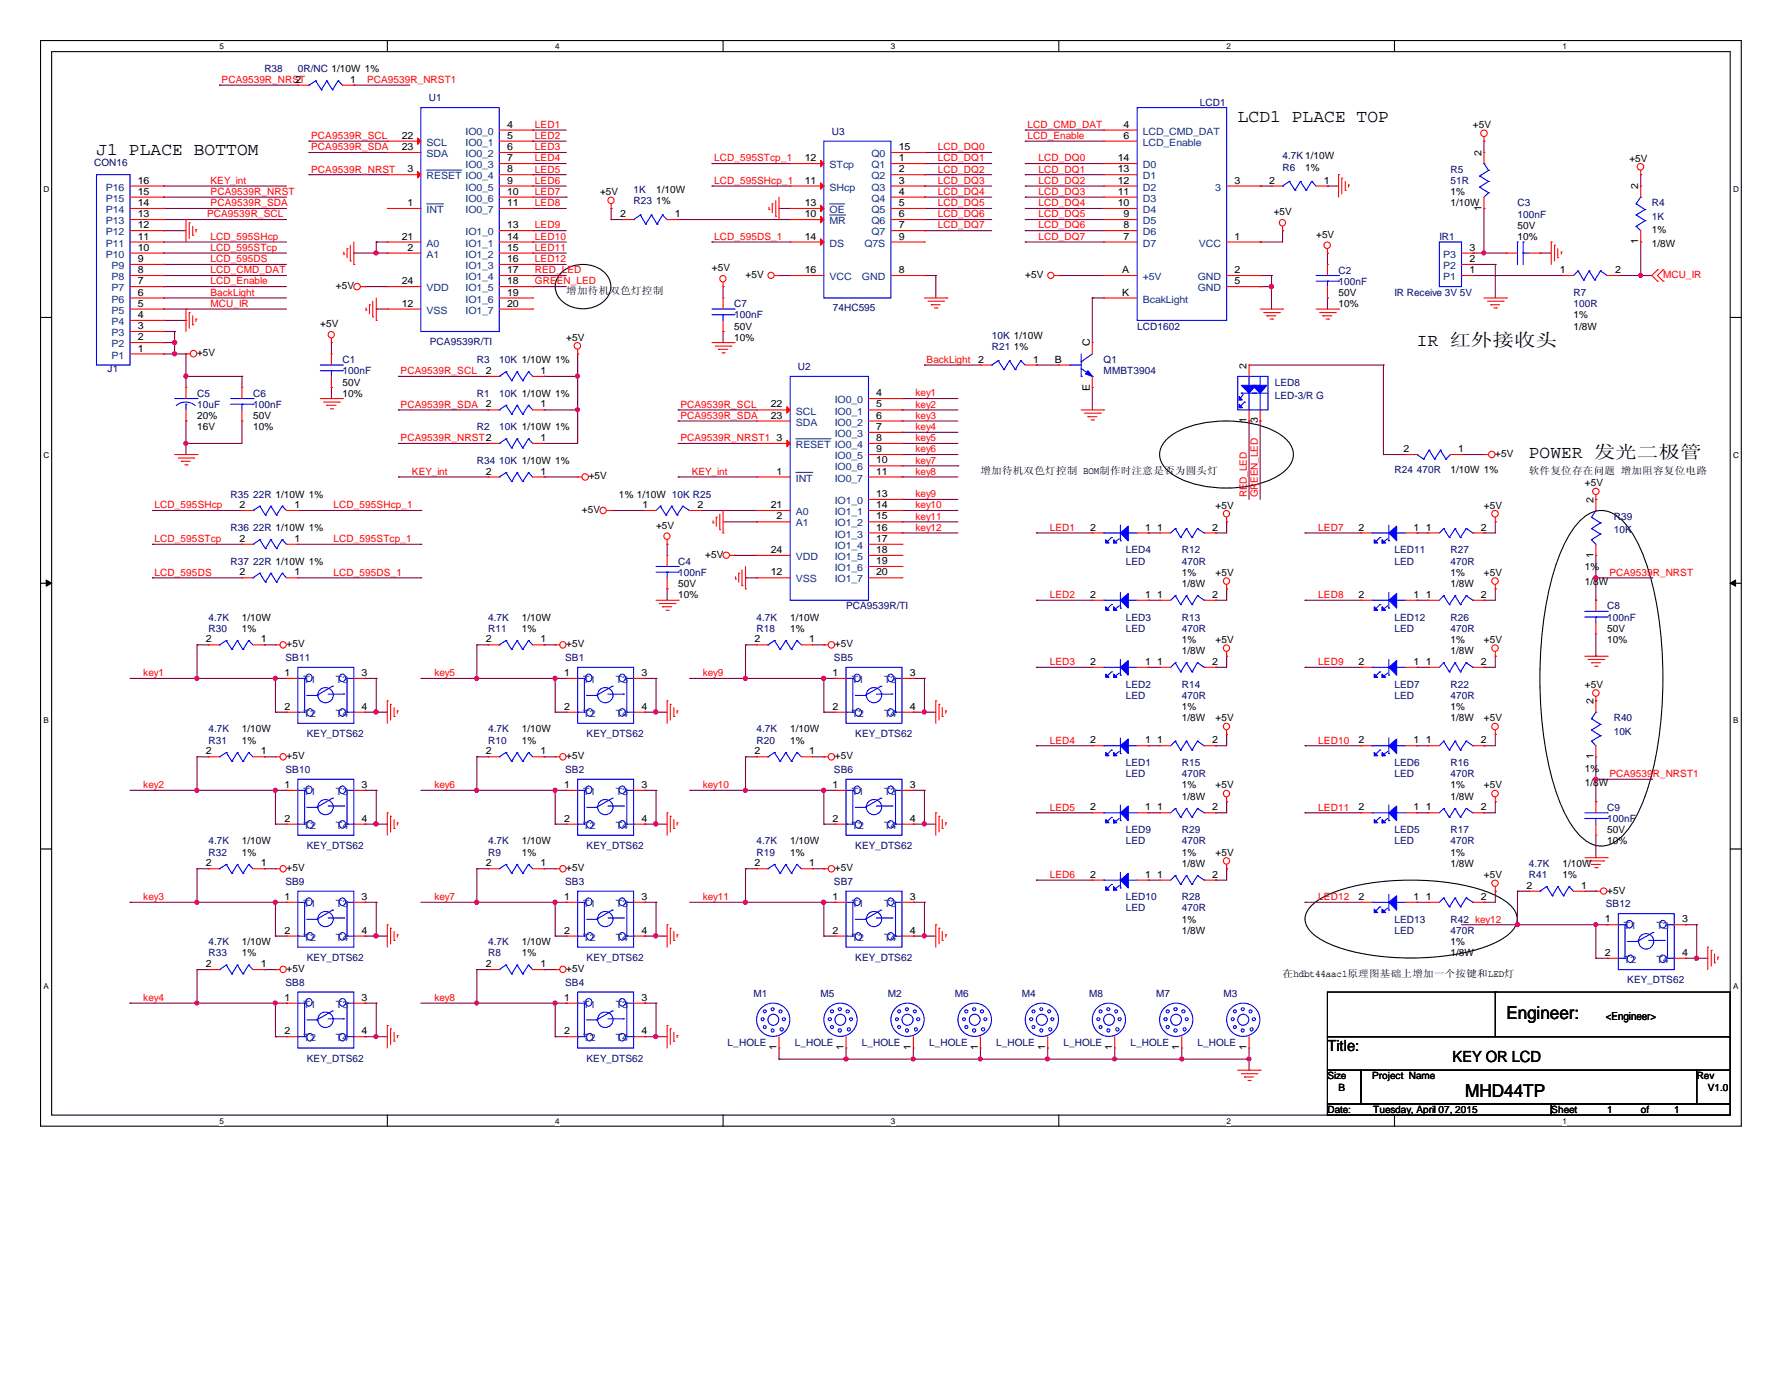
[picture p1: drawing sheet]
<svg xmlns="http://www.w3.org/2000/svg" width="279mm" height="216mm" viewBox="0 0 279 216" stroke-linecap="round" stroke-linejoin="round" font-family="sans-serif">
<defs><g id="words">
<g font-size="2.8">
<text x="193.8" y="19.1">LCD1 PLACE TOP</text>
<text x="15.1" y="24.3">J1 PLACE BOTTOM</text>
<text x="221.9" y="54.1">IR 红外接收头</text>
<text x="239.4" y="71.7">POWER 发光二极管</text>
<text x="235.9" y="159.6">Engineer:</text>
<text x="229.4" y="171.7">MHD44TP</text>
</g>
<g font-size="2.4">
<text x="207.9" y="164.5">Title:</text>
<text x="227.5" y="166.3">KEY OR LCD</text>
</g>
<text font-size="1.7" x="251.5" y="159.7">&lt;Engineer&gt;</text>
<g font-size="1.6" fill="#000080">
<text x="41.4" y="11.3">R38</text>
<text x="46.7" y="11.3">0R/NC 1/10W 1%</text>
<text x="67.1" y="15.8">U1</text>
<text x="187.9" y="16.6">LCD1</text>
<text x="130.3" y="21.1">U3</text>
<text x="14.7" y="26">CON16</text>
<text x="200.9" y="26.7">R6</text>
<text x="200.9" y="24.9">4.7K 1/10W</text>
<text x="227.2" y="27.1">R5</text>
<text x="227.2" y="28.8">51R</text>
<text x="99.2" y="32">R23</text>
<text x="99.2" y="30.2">1K</text>
<text x="237.7" y="32.3">C3</text>
<text x="237.7" y="34.1">100nF</text>
<text x="258.7" y="32.3">R4</text>
<text x="258.7" y="34.4">1K</text>
<text x="225.4" y="37.5">IR1</text>
<text x="209.6" y="42.8">C2</text>
<text x="209.6" y="44.6">100nF</text>
<text x="218.4" y="46.3">IR Receive 3V 5V</text>
<text x="246.4" y="46.3">R7</text>
<text x="115" y="48.1">C7</text>
<text x="115" y="49.8">100nF</text>
<text x="130.4" y="48.8">74HC595</text>
<text x="155.3" y="53">10K 1/10W</text>
<text x="178.1" y="51.6">LCD1602</text>
<text x="246.4" y="48.1">100R</text>
<text x="16.8" y="58.3">J1</text>
<text x="53.6" y="56.9">C1</text>
<text x="53.6" y="58.6">100nF</text>
<text x="67.3" y="54.1">PCA9539R/TI</text>
<text x="74.7" y="56.9">R3</text>
<text x="78.2" y="56.9">10K 1/10W 1%</text>
<text x="125" y="57.9">U2</text>
<text x="155.3" y="54.7">R21</text>
<text x="172.8" y="56.9">Q1</text>
<text x="172.8" y="58.6">MMBT3904</text>
<text x="30.9" y="62.1">C5</text>
<text x="30.9" y="63.8">10uF</text>
<text x="39.6" y="62.1">C6</text>
<text x="39.6" y="63.8">100nF</text>
<text x="74.7" y="62.1">R1</text>
<text x="78.2" y="62.1">10K 1/10W 1%</text>
<text x="199.6" y="60.4">LED8</text>
<text x="199.6" y="62.4">LED-3/R G</text>
<text x="74.7" y="67.4">R2</text>
<text x="78.2" y="67.4">10K 1/10W 1%</text>
<text x="36.1" y="77.9">R35</text>
<text x="39.6" y="77.9">22R 1/10W 1%</text>
<text x="74.7" y="72.6">R34</text>
<text x="78.2" y="72.6">10K 1/10W 1%</text>
<text x="218.4" y="74">R24</text>
<text x="221.9" y="74">470R</text>
<text x="36.1" y="83.1">R36</text>
<text x="39.6" y="83.1">22R 1/10W 1%</text>
<text x="252.7" y="81.4">R39</text>
<text x="252.7" y="83.5">10K</text>
<text x="36.1" y="88.4">R37</text>
<text x="39.6" y="88.4">22R 1/10W 1%</text>
<text x="106.2" y="88.4">C4</text>
<text x="176.3" y="86.7">LED4</text>
<text x="176.3" y="88.4">LED</text>
<text x="185.1" y="86.7">R12</text>
<text x="185.1" y="88.4">470R</text>
<text x="218.4" y="86.7">LED11</text>
<text x="218.4" y="88.4">LED</text>
<text x="227.2" y="86.7">R27</text>
<text x="227.2" y="88.4">470R</text>
<text x="106.2" y="90.1">100nF</text>
<text x="132.5" y="95.4">PCA9539R/TI</text>
<text x="251.7" y="95.4">C8</text>
<text x="32.6" y="98.9">R30</text>
<text x="32.6" y="97.2">4.7K</text>
<text x="76.5" y="98.9">R11</text>
<text x="76.5" y="97.2">4.7K</text>
<text x="118.5" y="98.9">R18</text>
<text x="118.5" y="97.2">4.7K</text>
<text x="176.3" y="97.2">LED3</text>
<text x="176.3" y="98.9">LED</text>
<text x="185.1" y="97.2">R13</text>
<text x="185.1" y="98.9">470R</text>
<text x="218.4" y="97.2">LED12</text>
<text x="218.4" y="98.9">LED</text>
<text x="227.2" y="97.2">R26</text>
<text x="227.2" y="98.9">470R</text>
<text x="251.7" y="97.2">100nF</text>
<text x="44.7" y="103.5">SB11</text>
<text x="88.5" y="103.5">SB1</text>
<text x="130.6" y="103.5">SB5</text>
<text x="176.3" y="107.7">LED2</text>
<text x="185.1" y="107.7">R14</text>
<text x="218.4" y="107.7">LED7</text>
<text x="227.2" y="107.7">R22</text>
<text x="176.3" y="109.4">LED</text>
<text x="185.1" y="109.4">470R</text>
<text x="218.4" y="109.4">LED</text>
<text x="227.2" y="109.4">470R</text>
<text x="252.7" y="112.9">R40</text>
<text x="32.6" y="116.4">R31</text>
<text x="32.6" y="114.7">4.7K</text>
<text x="48" y="115.4">KEY_DTS62</text>
<text x="76.5" y="116.4">R10</text>
<text x="76.5" y="114.7">4.7K</text>
<text x="91.9" y="115.4">KEY_DTS62</text>
<text x="118.5" y="116.4">R20</text>
<text x="118.5" y="114.7">4.7K</text>
<text x="133.9" y="115.4">KEY_DTS62</text>
<text x="176.3" y="119.9">LED1</text>
<text x="185.1" y="119.9">R15</text>
<text x="218.4" y="119.9">LED6</text>
<text x="227.2" y="119.9">R16</text>
<text x="252.7" y="115">10K</text>
<text x="44.7" y="121">SB10</text>
<text x="88.5" y="121">SB2</text>
<text x="130.6" y="121">SB6</text>
<text x="176.3" y="121.7">LED</text>
<text x="185.1" y="121.7">470R</text>
<text x="218.4" y="121.7">LED</text>
<text x="227.2" y="121.7">470R</text>
<text x="176.3" y="130.5">LED9</text>
<text x="185.1" y="130.5">R29</text>
<text x="218.4" y="130.5">LED5</text>
<text x="227.2" y="130.5">R17</text>
<text x="251.7" y="127">C9</text>
<text x="251.7" y="128.7">100nF</text>
<text x="32.6" y="133.9">R32</text>
<text x="32.6" y="132.2">4.7K</text>
<text x="48" y="132.9">KEY_DTS62</text>
<text x="76.5" y="133.9">R9</text>
<text x="76.5" y="132.2">4.7K</text>
<text x="91.9" y="132.9">KEY_DTS62</text>
<text x="118.5" y="133.9">R19</text>
<text x="118.5" y="132.2">4.7K</text>
<text x="133.9" y="132.9">KEY_DTS62</text>
<text x="176.3" y="132.2">LED</text>
<text x="185.1" y="132.2">470R</text>
<text x="218.4" y="132.2">LED</text>
<text x="227.2" y="132.2">470R</text>
<text x="239.4" y="137.5">R41</text>
<text x="239.4" y="135.7">4.7K</text>
<text x="44.7" y="138.5">SB9</text>
<text x="88.5" y="138.5">SB3</text>
<text x="130.6" y="138.5">SB7</text>
<text x="176.3" y="141">LED10</text>
<text x="176.3" y="142.7">LED</text>
<text x="185.1" y="141">R28</text>
<text x="185.1" y="142.7">470R</text>
<text x="251.5" y="142">SB12</text>
<text x="32.6" y="149.7">R33</text>
<text x="32.6" y="148">4.7K</text>
<text x="76.5" y="149.7">R8</text>
<text x="76.5" y="148">4.7K</text>
<text x="218.4" y="144.5">LED13</text>
<text x="218.4" y="146.2">LED</text>
<text x="227.2" y="144.5">R42 key12</text>
<text x="227.2" y="146.2">470R</text>
<text x="44.7" y="154.3">SB8</text>
<text x="48" y="150.5">KEY_DTS62</text>
<text x="88.5" y="154.3">SB4</text>
<text x="91.9" y="150.5">KEY_DTS62</text>
<text x="133.9" y="150.5">KEY_DTS62</text>
<text x="254.8" y="153.9">KEY_DTS62</text>
<text x="118" y="156">M1</text>
<text x="128.5" y="156">M5</text>
<text x="139" y="156">M2</text>
<text x="149.5" y="156">M6</text>
<text x="160" y="156">M4</text>
<text x="170.6" y="156">M8</text>
<text x="181.1" y="156">M7</text>
<text x="191.6" y="156">M3</text>
<text x="48" y="166.2">KEY_DTS62</text>
<text x="91.9" y="166.2">KEY_DTS62</text>
<text x="114" y="163.7">L_HOLE</text>
<text x="124.5" y="163.7">L_HOLE</text>
<text x="135" y="163.7">L_HOLE</text>
<text x="145.5" y="163.7">L_HOLE</text>
<text x="156" y="163.7">L_HOLE</text>
<text x="166.5" y="163.7">L_HOLE</text>
<text x="177" y="163.7">L_HOLE</text>
<text x="187.5" y="163.7">L_HOLE</text>
</g>
<g font-size="1.6" fill="#f00">
<text x="34.7" y="13">PCA9539R_NRST</text>
<text x="57.5" y="13">PCA9539R_NRST1</text>
<text x="48.7" y="21.8">PCA9539R_SCL</text>
<text x="48.7" y="23.5">PCA9539R_SDA</text>
<text x="83.8" y="20">LED1</text>
<text x="83.8" y="21.8">LED2</text>
<text x="83.8" y="23.5">LED3</text>
<text x="146.9" y="23.5">LCD_DQ0</text>
<text x="160.9" y="20">LCD_CMD_DAT</text>
<text x="160.9" y="21.8">LCD_Enable</text>
<text x="33" y="28.8">KEY_int</text>
<text x="48.7" y="27">PCA9539R_NRST</text>
<text x="83.8" y="25.3">LED4</text>
<text x="83.8" y="27">LED5</text>
<text x="83.8" y="28.8">LED6</text>
<text x="111.8" y="25.3">LCD_595STcp_1</text>
<text x="111.8" y="28.8">LCD_595SHcp_1</text>
<text x="146.9" y="25.3">LCD_DQ1</text>
<text x="146.9" y="27">LCD_DQ2</text>
<text x="146.9" y="28.8">LCD_DQ3</text>
<text x="162.6" y="25.3">LCD_DQ0</text>
<text x="162.6" y="28.8">LCD_DQ2</text>
<text x="162.6" y="27">LCD_DQ1</text>
<text x="32.4" y="34">PCA9539R_SCL</text>
<text x="33" y="30.5">PCA9539R_NRST</text>
<text x="33" y="32.3">PCA9539R_SDA</text>
<text x="83.8" y="32.3">LED8</text>
<text x="83.8" y="35.8">LED9</text>
<text x="83.8" y="30.5">LED7</text>
<text x="146.9" y="30.5">LCD_DQ4</text>
<text x="146.9" y="32.3">LCD_DQ5</text>
<text x="146.9" y="34">LCD_DQ6</text>
<text x="146.9" y="35.8">LCD_DQ7</text>
<text x="162.6" y="30.5">LCD_DQ3</text>
<text x="162.6" y="34">LCD_DQ5</text>
<text x="162.6" y="32.3">LCD_DQ4</text>
<text x="162.6" y="35.8">LCD_DQ6</text>
<text x="33" y="37.5">LCD_595SHcp</text>
<text x="33" y="39.3">LCD_595STcp</text>
<text x="33" y="41.1">LCD_595DS</text>
<text x="83.8" y="37.5">LED10</text>
<text x="83.8" y="39.3">LED11</text>
<text x="83.8" y="41.1">LED12</text>
<text x="111.8" y="37.5">LCD_595DS_1</text>
<text x="162.6" y="37.5">LCD_DQ7</text>
<text x="33" y="42.8">LCD_CMD_DAT</text>
<text x="33" y="44.5">LCD_Enable</text>
<text x="33" y="46.3">BackLight</text>
<text x="83.8" y="42.8">RED_LED</text>
<text x="83.8" y="44.5">GREEN_LED</text>
<text x="260.5" y="43.5">MCU_IR</text>
<text x="33" y="48">MCU_IR</text>
<text x="62.7" y="58.6">PCA9539R_SCL</text>
<text x="145.1" y="56.8">BackLight</text>
<text x="62.7" y="63.8">PCA9539R_SDA</text>
<text x="106.6" y="63.8">PCA9539R_SCL</text>
<text x="106.6" y="65.6">PCA9539R_SDA</text>
<text x="143.4" y="62.1">key1</text>
<text x="143.4" y="63.8">key2</text>
<text x="143.4" y="65.6">key3</text>
<text x="62.7" y="69.1">PCA9539R_NRST2</text>
<text x="106.6" y="69.1">PCA9539R_NRST1</text>
<text x="143.4" y="67.4">key4</text>
<text x="143.4" y="69.1">key5</text>
<text x="143.4" y="70.8">key6</text>
<text x="64.5" y="74.3">KEY_int</text>
<text x="108.3" y="74.3">KEY_int</text>
<text x="143.4" y="74.3">key8</text>
<text x="143.4" y="77.9">key9</text>
<text x="143.4" y="72.6">key7</text>
<text x="195.3" y="77.9" transform="rotate(-90 195.3 77.9)">RED_LED</text>
<text x="197" y="77.9" transform="rotate(-90 197 77.9)">GREEN_LED</text>
<text x="24.2" y="79.6">LCD_595SHcp</text>
<text x="52.2" y="79.6">LCD_595SHcp_1</text>
<text x="143.4" y="79.6">key10</text>
<text x="143.4" y="81.4">key11</text>
<text x="143.4" y="83.1">key12</text>
<text x="164.4" y="83.1">LED1</text>
<text x="206.5" y="83.1">LED7</text>
<text x="24.2" y="84.9">LCD_595STcp</text>
<text x="52.2" y="84.9">LCD_595STcp_1</text>
<text x="24.2" y="90.1">LCD_595DS</text>
<text x="52.2" y="90.1">LCD_595DS_1</text>
<text x="164.4" y="93.6">LED2</text>
<text x="206.5" y="93.6">LED8</text>
<text x="252.1" y="90.1">PCA9539R_NRST</text>
<text x="22.4" y="105.9">key1</text>
<text x="68" y="105.9">key5</text>
<text x="110.1" y="105.9">key9</text>
<text x="164.4" y="104.1">LED3</text>
<text x="206.5" y="104.1">LED9</text>
<text x="164.4" y="116.4">LED4</text>
<text x="206.5" y="116.4">LED10</text>
<text x="22.4" y="123.4">key2</text>
<text x="68" y="123.4">key6</text>
<text x="110.1" y="123.4">key10</text>
<text x="252.1" y="121.7">PCA9539R_NRST1</text>
<text x="164.4" y="126.9">LED5</text>
<text x="206.5" y="126.9">LED11</text>
<text x="164.4" y="137.5">LED6</text>
<text x="22.4" y="140.9">key3</text>
<text x="68" y="140.9">key7</text>
<text x="110.1" y="140.9">key11</text>
<text x="206.5" y="140.9">LED12</text>
<text x="22.4" y="156.7">key4</text>
<text x="68" y="156.7">key8</text>
</g>
<g font-size="1.6">
<text x="46.3" y="13">2</text>
<text x="54.9" y="13">1</text>
<text x="62.9" y="21.7">22</text>
<text x="62.9" y="23.5">23</text>
<text x="79.4" y="20">4</text>
<text x="79.4" y="21.7">5</text>
<text x="79.4" y="23.5">6</text>
<text x="140.8" y="23.5">15</text>
<text x="176" y="20">4</text>
<text x="176" y="21.7">6</text>
<text x="230.7" y="20">+5V</text>
<text x="21.6" y="28.7">16</text>
<text x="63.8" y="27">3</text>
<text x="79.4" y="25.2">7</text>
<text x="79.4" y="27">8</text>
<text x="79.4" y="28.7">9</text>
<text x="126" y="25.2">12</text>
<text x="126" y="28.7">11</text>
<text x="140.8" y="25.2">1</text>
<text x="140.8" y="27">2</text>
<text x="140.8" y="28.7">3</text>
<text x="175.1" y="28.7">12</text>
<text x="175.1" y="27">13</text>
<text x="175.1" y="25.2">14</text>
<text x="193.3" y="28.7">3</text>
<text x="198.8" y="28.7">2</text>
<text x="204.4" y="26.7">1%</text>
<text x="207.3" y="28.7">1</text>
<text x="232" y="24.4" transform="rotate(-90 232 24.4)">2</text>
<text x="255.2" y="25.3">+5V</text>
<text x="256.6" y="29.6" transform="rotate(-90 256.6 29.6)">2</text>
<text x="21.6" y="35.7">12</text>
<text x="21.6" y="34">13</text>
<text x="21.6" y="32.3">14</text>
<text x="21.6" y="30.5">15</text>
<text x="63.8" y="32.3">1</text>
<text x="79.4" y="30.5">10</text>
<text x="79.4" y="32.3">11</text>
<text x="79.4" y="35.7">13</text>
<text x="94" y="30.6">+5V</text>
<text x="97.1" y="34">2</text>
<text x="102.7" y="32">1%</text>
<text x="102.7" y="30.2">1/10W</text>
<text x="105.7" y="34">1</text>
<text x="126" y="32.3">13</text>
<text x="126" y="34">10</text>
<text x="140.8" y="30.5">4</text>
<text x="140.8" y="32.3">5</text>
<text x="140.8" y="34">6</text>
<text x="140.8" y="35.7">7</text>
<text x="175.1" y="32.3">10</text>
<text x="175.1" y="30.5">11</text>
<text x="176" y="35.7">8</text>
<text x="176" y="34">9</text>
<text x="199.5" y="33.7">+5V</text>
<text x="227.2" y="30.6">1%</text>
<text x="227.2" y="32.3">1/10W</text>
<text x="232" y="33" transform="rotate(-90 232 33)">1</text>
<text x="237.7" y="35.8">50V</text>
<text x="21.6" y="41">9</text>
<text x="21.6" y="39.2">10</text>
<text x="21.6" y="37.5">11</text>
<text x="62.9" y="37.5">21</text>
<text x="63.8" y="39.2">2</text>
<text x="79.4" y="37.5">14</text>
<text x="79.4" y="39.2">15</text>
<text x="79.4" y="41">16</text>
<text x="126" y="37.5">14</text>
<text x="140.8" y="37.5">9</text>
<text x="176" y="37.5">7</text>
<text x="193.3" y="37.5">1</text>
<text x="206.1" y="37.2">+5V</text>
<text x="230.1" y="41">2</text>
<text x="230.1" y="39.2">3</text>
<text x="237.7" y="37.5">10%</text>
<text x="256.6" y="38.2" transform="rotate(-90 256.6 38.2)">1</text>
<text x="258.7" y="36.5">1%</text>
<text x="258.7" y="38.6">1/8W</text>
<text x="21.6" y="46.3">6</text>
<text x="21.6" y="44.5">7</text>
<text x="21.6" y="42.8">8</text>
<text x="52.6" y="45.3">+5V</text>
<text x="62.9" y="44.5">24</text>
<text x="79.4" y="42.8">17</text>
<text x="79.4" y="44.5">18</text>
<text x="79.4" y="46.3">19</text>
<text x="88.7" y="46.1">增加待机双色灯控制</text>
<text x="111.5" y="42.5">+5V</text>
<text x="116.8" y="43.5">+5V</text>
<text x="126" y="42.8">16</text>
<text x="140.8" y="42.8">8</text>
<text x="160.6" y="43.5">+5V</text>
<text x="175.8" y="42.8">A</text>
<text x="175.8" y="46.3">K</text>
<text x="193.3" y="42.8">2</text>
<text x="193.3" y="44.5">5</text>
<text x="209.6" y="46.3">50V</text>
<text x="230.1" y="42.8">1</text>
<text x="244.3" y="42.8">1</text>
<text x="252.9" y="42.8">2</text>
<text x="21.6" y="53.3">2</text>
<text x="21.6" y="51.5">3</text>
<text x="21.6" y="49.8">4</text>
<text x="21.6" y="48">5</text>
<text x="50.2" y="51.2">+5V</text>
<text x="62.9" y="48">12</text>
<text x="79.4" y="48">20</text>
<text x="88.7" y="53.3">+5V</text>
<text x="115" y="51.6">50V</text>
<text x="115" y="53.3">10%</text>
<text x="209.6" y="48.1">10%</text>
<text x="246.4" y="49.8">1%</text>
<text x="246.4" y="51.6">1/8W</text>
<text x="21.6" y="55">1</text>
<text x="30.9" y="55.8">+5V</text>
<text x="76.1" y="58.5">2</text>
<text x="84.7" y="58.5">1</text>
<text x="153.2" y="56.8">2</text>
<text x="158.8" y="54.7">1%</text>
<text x="161.8" y="56.8">1</text>
<text x="165.2" y="56.8">B</text>
<text x="170.7" y="54.2" transform="rotate(-90 170.7 54.2)">C</text>
<text x="195.2" y="57.7" transform="rotate(-90 195.2 57.7)">2</text>
<text x="30.9" y="65.6">20%</text>
<text x="39.6" y="65.6">50V</text>
<text x="53.6" y="60.4">50V</text>
<text x="53.6" y="62.1">10%</text>
<text x="76.1" y="63.8">2</text>
<text x="84.7" y="63.8">1</text>
<text x="120.7" y="63.8">22</text>
<text x="120.7" y="65.5">23</text>
<text x="137.2" y="62">4</text>
<text x="137.2" y="63.8">5</text>
<text x="137.2" y="65.5">6</text>
<text x="170.7" y="61.3" transform="rotate(-90 170.7 61.3)">E</text>
<text x="30.9" y="67.4">16V</text>
<text x="39.6" y="67.4">10%</text>
<text x="84.7" y="69">1</text>
<text x="121.6" y="69">3</text>
<text x="137.2" y="67.3">7</text>
<text x="137.2" y="69">8</text>
<text x="137.2" y="70.8">9</text>
<text x="195.2" y="66.3" transform="rotate(-90 195.2 66.3)">1</text>
<text x="197" y="66.3" transform="rotate(-90 197 66.3)">3</text>
<text x="219.8" y="70.8">2</text>
<text x="228.4" y="70.8">1</text>
<text x="234.2" y="71.6">+5V</text>
<text x="76.1" y="74.3">2</text>
<text x="84.7" y="74.3">1</text>
<text x="92.2" y="75.1">+5V</text>
<text x="96.9" y="77.9">1% 1/10W 10K R25</text>
<text x="121.6" y="74.3">1</text>
<text x="137.2" y="72.6">10</text>
<text x="137.2" y="74.3">11</text>
<text x="137.2" y="77.8">13</text>
<text x="153.5" y="74.2">增加待机双色灯控制 BOM制作时注意是否为圆头灯</text>
<text x="227.2" y="74">1/10W 1%</text>
<text x="239.4" y="74.2">软件复位存在问题 增加阻容复位电路</text>
<text x="248.2" y="76.1">+5V</text>
<text x="37.5" y="79.5">2</text>
<text x="46.1" y="79.5">1</text>
<text x="91.1" y="80.3">+5V</text>
<text x="100.6" y="79.5">1</text>
<text x="102.7" y="82.8">+5V</text>
<text x="109.2" y="79.5">2</text>
<text x="120.7" y="79.5">21</text>
<text x="121.6" y="81.3">2</text>
<text x="137.2" y="79.5">14</text>
<text x="137.2" y="81.3">15</text>
<text x="137.2" y="83.1">16</text>
<text x="170.7" y="83.1">2</text>
<text x="179.3" y="83.1">1</text>
<text x="181.2" y="83.1">1</text>
<text x="189.8" y="83.1">2</text>
<text x="190.4" y="79.6">+5V</text>
<text x="212.8" y="83.1">2</text>
<text x="221.4" y="83.1">1</text>
<text x="223.3" y="83.1">1</text>
<text x="231.9" y="83.1">2</text>
<text x="232.4" y="79.6">+5V</text>
<text x="249.6" y="78.7" transform="rotate(-90 249.6 78.7)">2</text>
<text x="37.5" y="84.8">2</text>
<text x="46.1" y="84.8">1</text>
<text x="110.4" y="87.3">+5V</text>
<text x="120.7" y="86.6">24</text>
<text x="137.2" y="84.8">17</text>
<text x="137.2" y="86.6">18</text>
<text x="137.2" y="88.3">19</text>
<text x="248.2" y="89.3">1%</text>
<text x="249.6" y="87.3" transform="rotate(-90 249.6 87.3)">1</text>
<text x="37.5" y="90.1">2</text>
<text x="46.1" y="90.1">1</text>
<text x="106.2" y="91.9">50V</text>
<text x="106.2" y="93.6">10%</text>
<text x="120.7" y="90.1">12</text>
<text x="137.2" y="90.1">20</text>
<text x="170.7" y="93.6">2</text>
<text x="179.3" y="93.6">1</text>
<text x="181.2" y="93.6">1</text>
<text x="185.1" y="90.1">1%</text>
<text x="185.1" y="91.9">1/8W</text>
<text x="189.8" y="93.6">2</text>
<text x="190.4" y="90.1">+5V</text>
<text x="212.8" y="93.6">2</text>
<text x="221.4" y="93.6">1</text>
<text x="223.3" y="93.6">1</text>
<text x="227.2" y="90.1">1%</text>
<text x="227.2" y="91.9">1/8W</text>
<text x="231.9" y="93.6">2</text>
<text x="232.4" y="90.1">+5V</text>
<text x="248.2" y="91.6">1/8W</text>
<text x="32.3" y="100.6">2</text>
<text x="37.9" y="98.9">1%</text>
<text x="37.9" y="97.2">1/10W</text>
<text x="40.9" y="100.6">1</text>
<text x="44.9" y="101.3">+5V</text>
<text x="76.1" y="100.6">2</text>
<text x="81.7" y="98.9">1%</text>
<text x="81.7" y="97.2">1/10W</text>
<text x="84.7" y="100.6">1</text>
<text x="88.7" y="101.3">+5V</text>
<text x="118.2" y="100.6">2</text>
<text x="123.7" y="98.9">1%</text>
<text x="123.7" y="97.2">1/10W</text>
<text x="126.7" y="100.6">1</text>
<text x="130.8" y="101.3">+5V</text>
<text x="185.1" y="100.7">1%</text>
<text x="190.4" y="100.7">+5V</text>
<text x="227.2" y="100.7">1%</text>
<text x="232.4" y="100.7">+5V</text>
<text x="251.7" y="98.9">50V</text>
<text x="251.7" y="100.7">10%</text>
<text x="44.5" y="105.8">1</text>
<text x="56.6" y="105.8">3</text>
<text x="88.3" y="105.8">1</text>
<text x="100.5" y="105.8">3</text>
<text x="130.4" y="105.8">1</text>
<text x="142.5" y="105.8">3</text>
<text x="170.7" y="104.1">2</text>
<text x="179.3" y="104.1">1</text>
<text x="181.2" y="104.1">1</text>
<text x="185.1" y="102.4">1/8W</text>
<text x="189.8" y="104.1">2</text>
<text x="212.8" y="104.1">2</text>
<text x="221.4" y="104.1">1</text>
<text x="223.3" y="104.1">1</text>
<text x="227.2" y="102.4">1/8W</text>
<text x="231.9" y="104.1">2</text>
<text x="248.2" y="107.7">+5V</text>
<text x="44.5" y="111.1">2</text>
<text x="56.6" y="111.1">4</text>
<text x="88.3" y="111.1">2</text>
<text x="100.5" y="111.1">4</text>
<text x="130.4" y="111.1">2</text>
<text x="142.5" y="111.1">4</text>
<text x="185.1" y="111.2">1%</text>
<text x="185.1" y="112.9">1/8W</text>
<text x="190.4" y="112.9">+5V</text>
<text x="227.2" y="111.2">1%</text>
<text x="227.2" y="112.9">1/8W</text>
<text x="232.4" y="112.9">+5V</text>
<text x="249.6" y="110.3" transform="rotate(-90 249.6 110.3)">2</text>
<text x="32.3" y="118.1">2</text>
<text x="37.9" y="116.4">1%</text>
<text x="37.9" y="114.7">1/10W</text>
<text x="40.9" y="118.1">1</text>
<text x="44.9" y="118.9">+5V</text>
<text x="76.1" y="118.1">2</text>
<text x="81.7" y="116.4">1%</text>
<text x="81.7" y="114.7">1/10W</text>
<text x="84.7" y="118.1">1</text>
<text x="88.7" y="118.9">+5V</text>
<text x="118.2" y="118.1">2</text>
<text x="123.7" y="116.4">1%</text>
<text x="123.7" y="114.7">1/10W</text>
<text x="126.7" y="118.1">1</text>
<text x="130.8" y="118.9">+5V</text>
<text x="170.7" y="116.4">2</text>
<text x="179.3" y="116.4">1</text>
<text x="181.2" y="116.4">1</text>
<text x="189.8" y="116.4">2</text>
<text x="212.8" y="116.4">2</text>
<text x="221.4" y="116.4">1</text>
<text x="223.3" y="116.4">1</text>
<text x="231.9" y="116.4">2</text>
<text x="249.6" y="118.9" transform="rotate(-90 249.6 118.9)">1</text>
<text x="44.5" y="123.4">1</text>
<text x="56.6" y="123.4">3</text>
<text x="88.3" y="123.4">1</text>
<text x="100.5" y="123.4">3</text>
<text x="130.4" y="123.4">1</text>
<text x="142.5" y="123.4">3</text>
<text x="185.1" y="123.4">1%</text>
<text x="185.1" y="125.2">1/8W</text>
<text x="190.4" y="123.4">+5V</text>
<text x="227.2" y="123.4">1%</text>
<text x="227.2" y="125.2">1/8W</text>
<text x="232.4" y="123.4">+5V</text>
<text x="248.2" y="120.8">1%</text>
<text x="248.2" y="123.1">1/8W</text>
<text x="44.5" y="128.7">2</text>
<text x="56.6" y="128.7">4</text>
<text x="88.3" y="128.7">2</text>
<text x="100.5" y="128.7">4</text>
<text x="130.4" y="128.7">2</text>
<text x="142.5" y="128.7">4</text>
<text x="170.7" y="126.9">2</text>
<text x="179.3" y="126.9">1</text>
<text x="181.2" y="126.9">1</text>
<text x="189.8" y="126.9">2</text>
<text x="212.8" y="126.9">2</text>
<text x="221.4" y="126.9">1</text>
<text x="223.3" y="126.9">1</text>
<text x="231.9" y="126.9">2</text>
<text x="251.7" y="130.5">50V</text>
<text x="32.3" y="135.6">2</text>
<text x="37.9" y="133.9">1%</text>
<text x="37.9" y="132.2">1/10W</text>
<text x="40.9" y="135.6">1</text>
<text x="44.9" y="136.4">+5V</text>
<text x="76.1" y="135.6">2</text>
<text x="81.7" y="133.9">1%</text>
<text x="81.7" y="132.2">1/10W</text>
<text x="84.7" y="135.6">1</text>
<text x="88.7" y="136.4">+5V</text>
<text x="118.2" y="135.6">2</text>
<text x="123.7" y="133.9">1%</text>
<text x="123.7" y="132.2">1/10W</text>
<text x="126.7" y="135.6">1</text>
<text x="130.8" y="136.4">+5V</text>
<text x="170.7" y="137.4">2</text>
<text x="179.3" y="137.4">1</text>
<text x="181.2" y="137.4">1</text>
<text x="185.1" y="133.9">1%</text>
<text x="185.1" y="135.7">1/8W</text>
<text x="189.8" y="137.4">2</text>
<text x="190.4" y="133.9">+5V</text>
<text x="227.2" y="133.9">1%</text>
<text x="227.2" y="135.7">1/8W</text>
<text x="232.4" y="137.5">+5V</text>
<text x="244.7" y="137.5">1%</text>
<text x="244.7" y="135.7">1/10W</text>
<text x="251.7" y="132.2">10%</text>
<text x="44.5" y="140.9">1</text>
<text x="56.6" y="140.9">3</text>
<text x="88.3" y="140.9">1</text>
<text x="100.5" y="140.9">3</text>
<text x="130.4" y="140.9">1</text>
<text x="142.5" y="140.9">3</text>
<text x="212.8" y="140.9">2</text>
<text x="221.4" y="140.9">1</text>
<text x="223.3" y="140.9">1</text>
<text x="231.9" y="140.9">2</text>
<text x="239.1" y="139.1">2</text>
<text x="247.6" y="139.1">1</text>
<text x="251.7" y="139.9">+5V</text>
<text x="37.9" y="149.7">1%</text>
<text x="37.9" y="148">1/10W</text>
<text x="44.5" y="146.2">2</text>
<text x="56.6" y="146.2">4</text>
<text x="81.7" y="149.7">1%</text>
<text x="81.7" y="148">1/10W</text>
<text x="88.3" y="146.2">2</text>
<text x="100.5" y="146.2">4</text>
<text x="130.4" y="146.2">2</text>
<text x="142.5" y="146.2">4</text>
<text x="185.1" y="144.5">1%</text>
<text x="185.1" y="146.2">1/8W</text>
<text x="227.2" y="148">1%</text>
<text x="227.2" y="149.7">1/8W</text>
<text x="251.3" y="144.4">1</text>
<text x="251.3" y="149.6">2</text>
<text x="263.4" y="144.4">3</text>
<text x="263.4" y="149.6">4</text>
<text x="32.3" y="151.4">2</text>
<text x="40.9" y="151.4">1</text>
<text x="44.9" y="152.2">+5V</text>
<text x="76.1" y="151.4">2</text>
<text x="84.7" y="151.4">1</text>
<text x="88.7" y="152.2">+5V</text>
<text x="200.9" y="153">在hdbt44aac1原理图基础上增加一个按键和LED灯</text>
<text x="44.5" y="156.7">1</text>
<text x="44.5" y="161.9">2</text>
<text x="56.6" y="156.7">3</text>
<text x="56.6" y="161.9">4</text>
<text x="88.3" y="156.7">1</text>
<text x="88.3" y="161.9">2</text>
<text x="100.5" y="156.7">3</text>
<text x="100.5" y="161.9">4</text>
<text x="121.6" y="164.4" transform="rotate(-90 121.6 164.4)">1</text>
<text x="132.1" y="164.4" transform="rotate(-90 132.1 164.4)">1</text>
<text x="142.7" y="164.4" transform="rotate(-90 142.7 164.4)">1</text>
<text x="153.2" y="164.4" transform="rotate(-90 153.2 164.4)">1</text>
<text x="163.7" y="164.4" transform="rotate(-90 163.7 164.4)">1</text>
<text x="174.2" y="164.4" transform="rotate(-90 174.2 164.4)">1</text>
<text x="184.7" y="164.4" transform="rotate(-90 184.7 164.4)">1</text>
<text x="195.2" y="164.4" transform="rotate(-90 195.2 164.4)">1</text>
<text x="207.9" y="169">Size</text>
<text x="209.6" y="170.8">B</text>
<text x="214.9" y="169">Project Name</text>
<text x="265.7" y="169">Rev</text>
<text x="267.5" y="170.8">V1.0</text>
<text x="207.9" y="174.3">Date:</text>
<text x="215.1" y="174.3">Tuesday, April 07, 2015</text>
<text x="243" y="174.3">Sheet</text>
<text x="251.7" y="174.3">1</text>
<text x="257" y="174.3">of</text>
<text x="262.2" y="174.3">1</text>
</g>
<g font-size="1.6" fill="#004080">
<text x="66.8" y="22.8">SCL</text>
<text x="72.9" y="21.1">IO0_0</text>
<text x="72.9" y="22.8">IO0_1</text>
<text x="179" y="21.1">LCD_CMD_DAT</text>
<text x="179" y="22.8">LCD_Enable</text>
<text x="16.6" y="29.8">P16</text>
<text x="66.8" y="24.6">SDA</text>
<text x="66.8" y="28.1">RESET IO0_4</text>
<text x="72.9" y="24.6">IO0_2</text>
<text x="72.9" y="26.3">IO0_3</text>
<text x="72.9" y="29.8">IO0_5</text>
<text x="129.9" y="26.3">STcp</text>
<text x="129.9" y="29.8">SHcp</text>
<text x="136.5" y="24.6">Q0</text>
<text x="136.5" y="26.3">Q1</text>
<text x="136.5" y="28.1">Q2</text>
<text x="136.5" y="29.8">Q3</text>
<text x="179" y="29.8">D2</text>
<text x="179" y="28.1">D1</text>
<text x="179" y="26.3">D0</text>
<text x="190.3" y="29.8">3</text>
<text x="16.6" y="35.1">P13</text>
<text x="16.6" y="33.4">P14</text>
<text x="16.6" y="31.6">P15</text>
<text x="66.8" y="33.4">INT</text>
<text x="72.9" y="31.6">IO0_6</text>
<text x="72.9" y="33.4">IO0_7</text>
<text x="129.9" y="33.4">OE</text>
<text x="129.9" y="35.1">MR</text>
<text x="136.5" y="31.6">Q4</text>
<text x="136.5" y="33.4">Q5</text>
<text x="136.5" y="35.1">Q6</text>
<text x="179" y="35.1">D5</text>
<text x="179" y="33.4">D4</text>
<text x="179" y="31.6">D3</text>
<text x="16.6" y="40.3">P10</text>
<text x="16.6" y="38.6">P11</text>
<text x="16.6" y="36.8">P12</text>
<text x="66.8" y="38.6">A0</text>
<text x="66.8" y="40.3">A1</text>
<text x="72.9" y="36.8">IO1_0</text>
<text x="72.9" y="38.6">IO1_1</text>
<text x="72.9" y="40.3">IO1_2</text>
<text x="129.9" y="38.6">DS</text>
<text x="135.4" y="38.6">Q7S</text>
<text x="136.5" y="36.8">Q7</text>
<text x="179" y="38.6">D7</text>
<text x="179" y="36.8">D6</text>
<text x="187.7" y="38.6">VCC</text>
<text x="226" y="40.3">P3</text>
<text x="17.5" y="47.4">P6</text>
<text x="17.5" y="45.6">P7</text>
<text x="17.5" y="43.9">P8</text>
<text x="17.5" y="42.1">P9</text>
<text x="66.8" y="45.6">VDD</text>
<text x="72.9" y="42.1">IO1_3</text>
<text x="72.9" y="43.9">IO1_4</text>
<text x="72.9" y="45.6">IO1_5</text>
<text x="72.9" y="47.4">IO1_6</text>
<text x="129.9" y="43.9">VCC</text>
<text x="135" y="43.9">GND</text>
<text x="179" y="43.9">+5V</text>
<text x="179" y="47.4">BcakLight</text>
<text x="187.6" y="43.9">GND</text>
<text x="187.6" y="45.6">GND</text>
<text x="226" y="43.9">P1</text>
<text x="226" y="42.1">P2</text>
<text x="17.5" y="52.6">P3</text>
<text x="17.5" y="50.9">P4</text>
<text x="17.5" y="49.1">P5</text>
<text x="66.8" y="49.1">VSS</text>
<text x="72.9" y="49.1">IO1_7</text>
<text x="17.5" y="56.1">P1</text>
<text x="17.5" y="54.4">P2</text>
<text x="124.6" y="64.9">SCL</text>
<text x="130.7" y="63.1">IO0_0</text>
<text x="130.7" y="64.9">IO0_1</text>
<text x="124.6" y="66.6">SDA</text>
<text x="124.6" y="70.1">RESET IO0_4</text>
<text x="130.7" y="66.6">IO0_2</text>
<text x="130.7" y="68.4">IO0_3</text>
<text x="130.7" y="71.9">IO0_5</text>
<text x="124.6" y="75.4">INT</text>
<text x="130.7" y="73.7">IO0_6</text>
<text x="130.7" y="75.4">IO0_7</text>
<text x="124.6" y="80.6">A0</text>
<text x="124.6" y="82.4">A1</text>
<text x="130.7" y="78.9">IO1_0</text>
<text x="130.7" y="80.6">IO1_1</text>
<text x="130.7" y="82.4">IO1_2</text>
<text x="124.6" y="87.7">VDD</text>
<text x="130.7" y="84.2">IO1_3</text>
<text x="130.7" y="85.9">IO1_4</text>
<text x="130.7" y="87.7">IO1_5</text>
<text x="130.7" y="89.4">IO1_6</text>
<text x="124.6" y="91.2">VSS</text>
<text x="130.7" y="91.2">IO1_7</text>
<text x="47.5" y="106.9">T1</text>
<text x="52.6" y="106.9">T3</text>
<text x="91.4" y="106.9">T1</text>
<text x="96.4" y="106.9">T3</text>
<text x="133.4" y="106.9">T1</text>
<text x="138.5" y="106.9">T3</text>
<text x="47.5" y="112.2">T2</text>
<text x="52.6" y="112.2">T4</text>
<text x="91.4" y="112.2">T2</text>
<text x="96.4" y="112.2">T4</text>
<text x="133.4" y="112.2">T2</text>
<text x="138.5" y="112.2">T4</text>
<text x="47.5" y="124.5">T1</text>
<text x="52.6" y="124.5">T3</text>
<text x="91.4" y="124.5">T1</text>
<text x="96.4" y="124.5">T3</text>
<text x="133.4" y="124.5">T1</text>
<text x="138.5" y="124.5">T3</text>
<text x="47.5" y="129.8">T2</text>
<text x="52.6" y="129.8">T4</text>
<text x="91.4" y="129.8">T2</text>
<text x="96.4" y="129.8">T4</text>
<text x="133.4" y="129.8">T2</text>
<text x="138.5" y="129.8">T4</text>
<text x="47.5" y="142">T1</text>
<text x="52.6" y="142">T3</text>
<text x="91.4" y="142">T1</text>
<text x="96.4" y="142">T3</text>
<text x="133.4" y="142">T1</text>
<text x="138.5" y="142">T3</text>
<text x="47.5" y="147.3">T2</text>
<text x="52.6" y="147.3">T4</text>
<text x="91.4" y="147.3">T2</text>
<text x="96.4" y="147.3">T4</text>
<text x="133.4" y="147.3">T2</text>
<text x="138.5" y="147.3">T4</text>
<text x="254.3" y="145.5">T1</text>
<text x="259.4" y="145.5">T3</text>
<text x="254.3" y="150.7">T2</text>
<text x="259.4" y="150.7">T4</text>
<text x="47.5" y="157.8">T1</text>
<text x="52.6" y="157.8">T3</text>
<text x="91.4" y="157.8">T1</text>
<text x="96.4" y="157.8">T3</text>
<text x="47.5" y="163">T2</text>
<text x="52.6" y="163">T4</text>
<text x="91.4" y="163">T2</text>
<text x="96.4" y="163">T4</text>
</g>
<g font-size="1.3">
<text x="34.4" y="7.7">5</text>
<text x="87" y="7.7">4</text>
<text x="139.5" y="7.7">3</text>
<text x="192.1" y="7.7">2</text>
<text x="244.7" y="7.7">1</text>
<text x="6.8" y="30">D</text>
<text x="271.4" y="30">D</text>
<text x="6.8" y="71.6">C</text>
<text x="271.4" y="71.6">C</text>
<text x="6.8" y="113.2">B</text>
<text x="271.4" y="113.2">B</text>
<text x="6.8" y="154.9">A</text>
<text x="271.4" y="154.9">A</text>
<text x="34.4" y="175.9">5</text>
<text x="87" y="175.9">4</text>
<text x="139.5" y="175.9">3</text>
<text x="192.1" y="175.9">2</text>
<text x="244.7" y="175.9">1</text>
</g>
</g></defs>
<path d="M6.3 6.3h266.4v170h-266.4zM8.1 8.1h262.9v166.5h-262.9z" fill="none" stroke="#000" stroke-width=".17"/>
<g fill="#fff">
<path d="M34.4 6.5h.7v1.5h-.7z"/>
<path d="M34.4 174.8h.7v1.4h-.7z"/>
</g>
<path d="M60.7 6.3v1.8M60.7 174.6v1.7" fill="none" stroke="#000" stroke-width=".17"/>
<g fill="#fff">
<path d="M87 6.5h.6v1.5h-.6z"/>
<path d="M87 174.8h.6v1.4h-.6z"/>
</g>
<path d="M113.2 6.3v1.8M113.2 174.6v1.7" fill="none" stroke="#000" stroke-width=".17"/>
<g fill="#fff">
<path d="M139.5 6.5h.7v1.5h-.7z"/>
<path d="M139.5 174.8h.7v1.4h-.7z"/>
</g>
<path d="M165.8 6.3v1.8M165.8 174.6v1.7" fill="none" stroke="#000" stroke-width=".17"/>
<g fill="#fff">
<path d="M192.1 6.5h.7v1.5h-.7z"/>
<path d="M192.1 174.8h.7v1.4h-.7z"/>
</g>
<path d="M218.4 6.3v1.8M218.4 174.6v1.7" fill="none" stroke="#000" stroke-width=".17"/>
<g fill="#fff">
<path d="M244.7 6.5h.7v1.5h-.7z"/>
<path d="M244.7 174.8h.7v1.4h-.7z"/>
<path d="M6.8 28.8h.9v1.5h-.9z"/>
<path d="M271.4 28.8h.9v1.5h-.9z"/>
<path d="M6.8 70.4h.9v1.5h-.9z"/>
<path d="M271.4 70.4h.9v1.5h-.9z"/>
</g>
<path d="M6.3 49.7h1.8M271 49.7h1.7" fill="none" stroke="#000" stroke-width=".17"/>
<g fill="#fff">
<path d="M6.8 112.1h.8v1.4h-.8z"/>
<path d="M271.4 112.1h.8v1.4h-.8z"/>
</g>
<path d="M6.3 91.3h1.8M271 91.3h1.7" fill="none" stroke="#000" stroke-width=".17"/>
<g fill="#000" stroke="#000" stroke-width=".16">
<path d="M7.2 90.8l.9 .5-.9 .5z" fill-rule="evenodd"/>
<path d="M271 91.3l.8-.5v1z" fill-rule="evenodd"/>
</g>
<g fill="#fff">
<path d="M6.8 153.7h.8v1.5h-.8z"/>
<path d="M271.4 153.7h.8v1.5h-.8z"/>
</g>
<g fill="none" stroke="#000" stroke-width=".17">
<path d="M87.7 42.9a5 5 0 0 1 7.6 .6 3.1 3.1 0 0 1-1.6 4.2 4.9 4.9 0 0 1-6.4-1.5 2.89 2.89 0 0 1 .4-3.3zM183 68.5a14.5 14.5 0 0 1 9.1-2.6 14.6 14.6 0 0 1 9 2.6 3.2 3.2 0 0 1 0 5.3 14.6 14.6 0 0 1-9 2.6 14.5 14.5 0 0 1-9.1-2.6 3.2 3.2 0 0 1 0-5.3zM247.4 81.6a4.3 4.3 0 0 1 6.8 0 19.2 19.2 0 0 1 4 7.7 64.3 64.3 0 0 1 0 33.8 19.3 19.3 0 0 1-4 7.7 4.3 4.3 0 0 1-6.8 0 19.3 19.3 0 0 1-4-7.7 64.8 64.8 0 0 1 0-33.8 19.2 19.2 0 0 1 4-7.7zM6.3 132.9h1.8M271 132.9h1.7M205.4 141.8a14.2 14.2 0 0 1 6.7-3.1 40.5 40.5 0 0 1 20.6 .9 9.3 9.3 0 0 1 4.5 2.9 2.57 2.57 0 0 1-.6 3.4 14.4 14.4 0 0 1-6.7 3.1 40.1 40.1 0 0 1-20.7-.8 9.3 9.3 0 0 1-4.4-2.9 2.59 2.59 0 0 1 .6-3.5zM207.9 155.3h63.1v7h-63.1zM234.2 155.3h.1M234.2 155.3v7M207.9 162.3h63.1v5.3h-63.1zM207.9 167.6h5.2v5.2h-5.2zM207.9 172.8h35.1v1.8h-35.1z"/>
<path d="M213.1 167.6h52.6v5.2h-52.6zM243 172.8h28v1.8h-28zM265.7 167.6h5.3v5.2h-5.3z"/>
</g>
<g fill="none" stroke="#800040" stroke-width=".17">
<path d="M34.4 13.3h.1M34.4 13.3h12.3M55.4 13.3h.1M55.4 13.3h8.8M25.6 29.1h.1M25.6 30.9h.1M25.6 32.6h.1M25.6 34.4h.1M25.6 36.1h.1M25.6 37.9h.1M25.6 39.6h.1M25.6 29.1h19.3"/>
<path d="M25.6 30.9h19.3M25.6 32.6h19.3M25.6 34.4h19.3M25.6 36.1h3.5M25.6 37.9h19.3M25.6 39.6h19.3M48.4 22.1h.1M48.4 23.9h.1M48.4 27.3h.1M48.4 23.9h12.3M48.4 27.3h12.3M48.4 22.1h12.3"/>
<path d="M55.4 39.6h.1M55.4 39.6h5.3M58.9 39.6h.1M58.9 37.9h.1M58.9 37.9h1.8M58.9 37.9v1.7M83.4 20.4h.1M83.4 22.1h.1M83.4 23.9h.1M83.4 25.6h.1M83.4 27.3h.1M83.4 29.1h.1"/>
<path d="M83.4 32.6h.1M83.4 36.1h.1M83.4 37.9h.1M83.4 39.6h.1M83.4 23.9h5.3M83.4 25.6h5.3M83.4 27.3h5.3M83.4 29.1h5.3M83.4 30.9h5.3M83.4 32.6h5.3M83.4 36.1h5.3M83.4 37.9h5.3"/>
<path d="M83.4 20.4h5.3M83.4 22.1h5.3M83.4 39.6h5.3M88.7 30.9h.1M95.7 32.6h.1M95.7 34.4h.1M95.7 34.4h1.8M95.7 32.6v1.8M106.2 34.4h.1M106.2 34.4h17.5M111.5 25.6h.1M111.5 37.9h.1"/>
<path d="M111.5 29.1h.1M111.5 25.6h12.2M111.5 29.1h12.2M111.5 37.9h12.2M122 32.6h.1M122 32.6h1.7M144.8 23.9h.1M144.8 25.6h.1M144.8 27.3h.1M144.8 29.1h.1M144.8 30.9h.1M144.8 32.6h.1"/>
<path d="M144.8 34.4h.1M144.8 36.1h.1M144.8 23.9h10.5M144.8 25.6h10.5M144.8 27.3h10.5M144.8 29.1h10.5M144.8 30.9h10.5M144.8 32.6h10.5M144.8 34.4h10.5M144.8 36.1h10.5M160.6 25.6h.1M160.6 30.9h.1"/>
<path d="M160.6 29.1h.1M160.6 27.3h.1M160.6 34.4h.1M160.6 32.6h.1M160.6 37.9h.1M160.6 36.1h.1M160.6 20.4h.1M160.6 22.1h.1M160.6 25.6h12.2M160.6 27.3h12.2M160.6 29.1h12.2M160.6 30.9h12.2"/>
<path d="M160.6 32.6h12.2M160.6 34.4h12.2M160.6 36.1h12.2M160.6 37.9h12.2M160.6 20.4h12.2M160.6 22.1h12.2M197.4 37.9h.1M197.4 29.1h.1M197.4 29.1h1.7M200.9 36.1h.1M200.9 36.1v1.8h-3.5M207.9 39.6h.1"/>
<path d="M207.9 29.1h.1M207.9 29.1h1.7M207.9 39.6v1.8M230.7 39.6h.1M230.7 39.6h5.2M232.4 39.6h.1M232.4 32.6h.1M232.4 22.1h.1M232.4 22.1v1.8M232.4 32.6v7M241.2 39.6h.1M241.2 39.6h1.8"/>
<path d="M257 37.9h.1M257 27.3h.1M257 27.3v1.8M257 37.9v5.2M25.6 51.9h.1M25.6 53.6h.1M25.6 55.4h.1M25.6 41.4h.1M25.6 43.1h.1M25.6 44.9h.1M25.6 46.7h.1M25.6 48.4h.1"/>
<path d="M25.6 43.1h19.3M25.6 44.9h19.3M25.6 46.7h19.3M25.6 48.4h19.3M25.6 41.4h19.3M25.6 55.4h3.5M25.6 50.2h3.5M25.6 51.9h1.7M25.6 53.6h1.7M27.3 55.4h.1M27.3 53.6h.1M27.3 51.9h.1"/>
<path d="M27.3 51.9v3.5M29.1 50.2h.1M29.1 58.9h.1M29.1 55.4h.1M29.1 55.4v5.3M29.1 58.9h8.8M37.9 58.9h.1M37.9 58.9v1.8M51.9 53.6h.1M51.9 53.6v1.8M57.1 44.9h.1M57.1 44.9h3.6"/>
<path d="M58.9 48.4h.1M58.9 48.4h1.8M62.4 58.9h.1M62.4 58.9h14.1M83.4 41.4h.1M83.4 43.1h.1M83.4 44.9h.1M83.4 43.1h5.3M83.4 44.9h5.3M83.4 41.4h5.3M85.2 58.9h.1M85.2 58.9h5.3"/>
<path d="M90.5 55.4h.1M90.5 58.9h.1M90.5 55.4v14h-5.3M113.2 51.9h.1M113.2 44.9h.1M113.2 44.9v1.8M113.2 51.9v1.7M122 43.1h.1M122 43.1h1.7M144.8 57.2h.1M144.8 43.1h.1M144.8 43.1h1.8"/>
<path d="M144.8 57.2h8.7M146.6 43.1h.1M146.6 43.1v3.6M162.3 57.2h.1M162.3 57.2h3.5M165.8 43.1h.1M165.8 43.1h7M171.1 46.7h.1M171.1 46.7v6.9M171.1 46.7h1.7M195.6 57.2h21.1M197.4 43.1h.1"/>
<path d="M197.4 44.9h.1M197.4 43.1h1.7M197.4 44.9h1.7M199.1 43.1h.1M199.1 44.9h.1M199.1 43.1v5.3M207.9 46.7h.1M207.9 46.7v1.7M216.7 57.2h.1M216.7 57.2v14M230.7 43.1h.1M230.7 41.4h.1"/>
<path d="M230.7 43.1h14M230.7 41.4h3.5M234.2 41.4h.1M234.2 41.4v5.3M253.4 43.1h.1M253.4 43.1h5.3M257 43.1h.1M23.9 79.9h.1M23.9 79.9h14M29.1 65.9h.1M29.1 69.4h.1M29.1 65.9v5.3"/>
<path d="M37.9 65.9h.1M37.9 65.9v3.5h-8.8M46.7 79.9h19.2M51.9 60.7h.1M51.9 60.7v1.7M62.4 64.2h.1M62.4 69.4h.1M62.4 74.7h.1M62.4 69.4h14.1M62.4 64.2h14.1M62.4 74.7h14.1M65.9 79.9h.1"/>
<path d="M85.2 69.4h.1M85.2 64.2h.1M85.2 74.7h.1M85.2 64.2h5.3M85.2 74.7h5.3M90.5 64.2h.1M95.7 79.9h.1M95.7 79.9h5.3M106.2 64.2h.1M106.2 65.9h.1M106.2 69.4h.1M106.2 74.7h.1"/>
<path d="M106.2 69.4h12.3M106.2 64.2h12.3M106.2 74.7h12.3M106.2 65.9h12.3M109.7 79.9h8.8M118.5 79.9h.1M141.3 62.4h.1M141.3 64.2h.1M141.3 65.9h.1M141.3 67.7h.1M141.3 69.4h.1M141.3 71.2h.1"/>
<path d="M141.3 74.7h.1M141.3 78.2h.1M141.3 79.9h.1M141.3 69.4h8.7M141.3 64.2h8.7M141.3 74.7h8.7M141.3 71.2h8.7M141.3 65.9h8.7M141.3 62.4h8.7M141.3 67.7h8.7M141.3 78.2h8.7M141.3 79.9h8.7"/>
<path d="M141.3 72.9h8.7M150 72.9h.1M171.1 60.7h.1M171.1 60.7v3.5M195.6 65.9h.1M195.6 65.9v12.3M197.4 65.9h.1M197.4 65.9v12.3M216.7 71.2h.1M216.7 71.2h3.4M228.9 71.2h.1M228.9 71.2h3.5"/>
<path d="M23.9 85.2h.1M23.9 90.5h.1M23.9 90.5h14M23.9 85.2h14M46.7 90.5h19.2M46.7 85.2h19.2M65.9 90.5h.1M65.9 85.2h.1M104.5 85.2h.1M104.5 92.2h.1M104.5 85.2v1.8M104.5 92.2v1.8"/>
<path d="M113.2 81.7h5.3M115 87h.1M115 87h3.5M116.8 90.5h.1M116.8 90.5h1.7M118.5 81.7h.1M141.3 81.7h.1M141.3 83.4h.1M141.3 83.4h8.7M141.3 81.7h8.7M162.3 83.4h.1M162.3 94h.1"/>
<path d="M162.3 83.4h8.8M162.3 94h8.8M179.8 83.4h.1M179.8 94h.1M179.8 83.4h1.8M179.8 94h1.8M190.4 83.4h.1M190.4 94h.1M192.1 81.7h.1M192.1 92.2h.1M192.1 81.7v1.7h-1.7M192.1 92.2v1.8h-1.7"/>
<path d="M204.4 83.4h.1M204.4 94h.1M204.4 83.4h8.7M204.4 94h8.7M221.9 83.4h.1M221.9 94h.1M221.9 83.4h1.7M221.9 94h1.7M232.4 83.4h.1M232.4 94h.1M234.2 81.7h.1M234.2 92.2h.1"/>
<path d="M234.2 81.7v1.7h-1.8M234.2 92.2v1.8h-1.8M249.9 90.5h.1M249.9 94h.1M249.9 90.5h8.8M249.9 87v7M249.9 99.2v3.5M258.7 90.5h.1M20.4 106.2h24.5M30.9 106.2h.1M30.9 118.5h.1M30.9 101h.1"/>
<path d="M30.9 101h1.7M30.9 118.5h1.7M30.9 101v5.2M30.9 118.5v5.2M41.4 101h.1M41.4 118.5h.1M41.4 101h1.7M41.4 118.5h1.7M43.1 111.5h.1M43.1 106.2h.1M43.1 111.5h1.8M43.1 106.2v5.3"/>
<path d="M44.9 106.2h.1M57.1 111.5h.1M57.1 106.2h.1M57.1 111.5h3.6M57.1 106.2h1.8M58.9 106.2h.1M58.9 111.5h.1M58.9 106.2v5.3M65.9 106.2h22.8M74.7 106.2h.1M74.7 101h.1M74.7 118.5h.1"/>
<path d="M74.7 101h1.8M74.7 118.5h1.8M74.7 101v5.2M74.7 118.5v5.2M85.2 101h.1M85.2 118.5h.1M85.2 101h1.8M85.2 118.5h1.8M87 111.5h.1M87 106.2h.1M87 111.5h1.7M87 106.2v5.3"/>
<path d="M88.7 106.2h.1M101 111.5h.1M101 106.2h.1M101 111.5h3.5M101 106.2h1.7M102.7 111.5h.1M102.7 106.2h.1M102.7 106.2v5.3M108 106.2h22.8M116.8 106.2h.1M116.8 101h.1M116.8 118.5h.1"/>
<path d="M116.8 101h1.7M116.8 118.5h1.7M116.8 101v5.2M116.8 118.5v5.2M127.3 101h1.7M127.3 118.5h1.7M129 111.5h.1M129 101h.1M129 118.5h.1M129 106.2h.1M129 111.5h1.8M129 106.2v5.3"/>
<path d="M130.8 106.2h.1M143 111.5h.1M143 106.2h.1M143 111.5h3.6M143 106.2h1.8M144.8 111.5h.1M144.8 106.2h.1M144.8 106.2v5.3M162.3 104.5h.1M162.3 116.8h.1M162.3 104.5h8.8M162.3 116.8h8.8"/>
<path d="M179.8 104.5h.1M179.8 116.8h.1M179.8 104.5h1.8M179.8 116.8h1.8M190.4 104.5h.1M190.4 116.8h.1M192.1 102.7h.1M192.1 115h.1M192.1 102.7v1.8h-1.7M192.1 115v1.8h-1.7M204.4 104.5h.1M204.4 116.8h.1"/>
<path d="M204.4 104.5h8.7M204.4 116.8h8.7M221.9 104.5h.1M221.9 116.8h.1M221.9 104.5h1.7M221.9 116.8h1.7M232.4 104.5h.1M232.4 116.8h.1M234.2 102.7h.1M234.2 115h.1M234.2 102.7v1.8h-1.8M234.2 115v1.8h-1.8"/>
<path d="M249.9 102.7h.1M249.9 118.5v7M20.4 123.7h24.5M30.9 123.7h.1M30.9 136h.1M30.9 136h1.7M30.9 136v5.3M41.4 136h.1M41.4 136h1.7M43.1 129h.1M43.1 123.7h.1M43.1 129h1.8"/>
<path d="M43.1 123.7v5.3M44.9 123.7h.1M57.1 129h.1M57.1 123.7h.1M57.1 129h3.6M57.1 123.7h1.8M58.9 129h.1M58.9 123.7h.1M58.9 123.7v5.3M65.9 123.7h22.8M74.7 123.7h.1M74.7 136h.1"/>
<path d="M74.7 136h1.8M74.7 136v5.3M85.2 136h.1M85.2 136h1.8M87 123.7h.1M87 129h.1M87 129h1.7M87 123.7v5.3M88.7 123.7h.1M101 129h.1M101 123.7h.1M101 129h3.5"/>
<path d="M101 123.7h1.7M102.7 123.7h.1M102.7 129h.1M102.7 123.7v5.3M108 123.7h22.8M116.8 123.7h.1M116.8 136h.1M116.8 136h1.7M116.8 136v5.3M127.3 136h1.7M129 129h.1M129 136h.1"/>
<path d="M129 123.7h.1M129 129h1.8M129 123.7v5.3M130.8 123.7h.1M143 129h.1M143 123.7h.1M143 129h3.6M143 123.7h1.8M144.8 123.7h.1M144.8 129h.1M144.8 123.7v5.3M162.3 127.3h.1"/>
<path d="M162.3 137.8h.1M162.3 127.3h8.8M162.3 137.8h8.8M179.8 127.3h.1M179.8 137.8h.1M179.8 127.3h1.8M179.8 137.8h1.8M190.4 127.3h.1M190.4 137.8h.1M192.1 125.5h.1M192.1 136h.1M192.1 125.5v1.8h-1.7"/>
<path d="M192.1 136v1.8h-1.7M204.4 127.3h.1M204.4 127.3h8.7M221.9 127.3h.1M221.9 127.3h1.7M232.4 127.3h.1M234.2 125.5h.1M234.2 139.5h.1M234.2 125.5v1.8h-1.8M234.2 139.5v1.8h-1.8M237.7 139.5h.1M237.7 139.5h1.7"/>
<path d="M237.7 139.5v5.3M248.2 139.5h1.7M249.9 139.5h.1M249.9 122h.1M249.9 134.3h.1M249.9 125.5h.1M249.9 130.8v3.5M249.9 122h8.8M258.7 122h.1M20.4 141.3h.1M20.4 157.1h.1M20.4 141.3h24.5"/>
<path d="M20.4 157.1h24.5M30.9 141.3h.1M30.9 151.8h.1M30.9 157.1h.1M30.9 151.8h1.7M30.9 151.8v5.3M41.4 151.8h.1M41.4 151.8h1.7M43.1 141.3h.1M43.1 146.6h.1M43.1 157.1h.1M43.1 146.6h1.8"/>
<path d="M43.1 141.3v5.3M43.1 157.1v5.2M44.9 141.3h.1M44.9 157.1h.1M57.1 146.6h.1M57.1 141.3h.1M57.1 157.1h.1M57.1 146.6h3.6M57.1 141.3h1.8M57.1 157.1h1.8M58.9 141.3h.1M58.9 146.6h.1"/>
<path d="M58.9 157.1h.1M58.9 141.3v5.3M58.9 157.1v5.2M65.9 141.3h22.8M65.9 157.1h22.8M74.7 141.3h.1M74.7 157.1h.1M74.7 151.8h.1M74.7 151.8h1.8M74.7 151.8v5.3M85.2 151.8h.1M85.2 151.8h1.8"/>
<path d="M87 141.3h.1M87 146.6h.1M87 157.1h.1M87 146.6h1.7M87 141.3v5.3M87 157.1v5.2M88.7 141.3h.1M88.7 157.1h.1M101 146.6h.1M101 141.3h.1M101 157.1h.1M101 146.6h3.5"/>
<path d="M101 141.3h1.7M101 157.1h1.7M102.7 141.3h.1M102.7 146.6h.1M102.7 157.1h.1M102.7 141.3v5.3M102.7 157.1v5.2M108 141.3h22.8M116.8 141.3h.1M129 146.6h.1M129 141.3h.1M129 146.6h1.8"/>
<path d="M129 141.3v5.3M130.8 141.3h.1M143 146.6h.1M143 141.3h.1M143 146.6h3.6M143 141.3h1.8M144.8 141.3h.1M144.8 146.6h.1M144.8 141.3v5.3M204.4 141.3h.1M204.4 141.3h8.7M221.9 141.3h.1"/>
<path d="M221.9 141.3h1.7M228.9 144.8h22.8M232.4 141.3h.1M237.7 144.8h.1M249.9 150h.1M249.9 144.8h.1M249.9 150h1.8M249.9 144.8v5.2M251.7 144.8h.1M263.9 150h.1M263.9 144.8h.1M263.9 150h3.6"/>
<path d="M263.9 144.8h1.8M265.7 144.8h.1M265.7 150h.1M265.7 144.8v5.2M43.1 162.3h.1M43.1 162.3h1.8M57.1 162.3h.1M57.1 162.3h3.6M58.9 162.3h.1M87 162.3h.1M87 162.3h1.7M101 162.3h.1"/>
<path d="M101 162.3h3.5M102.7 162.3h.1M122 165.8h.1M122 164.1v1.7M122 165.8h73.6M132.5 165.8h.1M132.5 164.1v1.7M143 165.8h.1M143 164.1v1.7M153.5 165.8h.1M153.5 164.1v1.7M164.1 165.8h.1"/>
<path d="M164.1 164.1v1.7M174.6 165.8h.1M174.6 164.1v1.7M185.1 165.8h.1M185.1 164.1v1.7M195.6 165.8h.1M195.6 167.6h.1M195.6 164.1v3.5"/>
</g>
<g fill="#f0f" stroke="#f0f" stroke-width=".17">
<circle cx="199.1" cy="44.9" r=".34"/>
<circle cx="58.9" cy="39.6" r=".33"/>
<circle cx="256.9" cy="43.1" r=".32"/>
<circle cx="232.4" cy="39.6" r=".32"/>
<circle cx="58.9" cy="111.5" r=".34"/>
<circle cx="58.9" cy="129" r=".34"/>
<circle cx="58.9" cy="146.5" r=".34"/>
<circle cx="58.9" cy="162.3" r=".33"/>
<circle cx="102.7" cy="111.5" r=".34"/>
<circle cx="102.7" cy="129" r=".34"/>
<circle cx="102.7" cy="146.5" r=".34"/>
<circle cx="102.7" cy="162.3" r=".33"/>
<circle cx="144.7" cy="111.5" r=".33"/>
<circle cx="144.7" cy="129" r=".33"/>
<circle cx="144.7" cy="146.5" r=".33"/>
<circle cx="27.4" cy="55.4" r=".33"/>
<circle cx="27.3" cy="53.6" r=".34"/>
<circle cx="29.1" cy="58.9" r=".33"/>
<circle cx="29.1" cy="69.4" r=".32"/>
<circle cx="90.4" cy="58.9" r=".33"/>
<circle cx="90.4" cy="64.2" r=".32"/>
<circle cx="185.1" cy="165.8" r=".33"/>
<circle cx="195.6" cy="165.8" r=".32"/>
<circle cx="164" cy="165.8" r=".33"/>
<circle cx="174.6" cy="165.8" r=".32"/>
<circle cx="153.5" cy="165.8" r=".32"/>
<circle cx="132.5" cy="165.8" r=".33"/>
<circle cx="143" cy="165.8" r=".32"/>
<circle cx="30.8" cy="123.7" r=".33"/>
<circle cx="43.1" cy="123.7" r=".33"/>
<circle cx="30.8" cy="106.2" r=".33"/>
<circle cx="43.1" cy="106.2" r=".33"/>
<circle cx="30.8" cy="141.3" r=".33"/>
<circle cx="43.1" cy="141.3" r=".33"/>
<circle cx="30.8" cy="157" r=".32"/>
<circle cx="43.1" cy="157" r=".32"/>
<circle cx="74.6" cy="106.2" r=".33"/>
<circle cx="86.9" cy="106.2" r=".33"/>
<circle cx="74.6" cy="123.7" r=".33"/>
<circle cx="86.9" cy="123.7" r=".33"/>
<circle cx="74.6" cy="141.3" r=".33"/>
<circle cx="86.9" cy="141.3" r=".33"/>
<circle cx="74.7" cy="157" r=".32"/>
<circle cx="86.9" cy="157" r=".32"/>
<circle cx="116.7" cy="106.2" r=".33"/>
<circle cx="129" cy="106.2" r=".34"/>
<circle cx="116.7" cy="123.7" r=".33"/>
<circle cx="129" cy="123.7" r=".34"/>
<circle cx="116.7" cy="141.3" r=".33"/>
<circle cx="129" cy="141.3" r=".34"/>
<circle cx="265.7" cy="150" r=".33"/>
<circle cx="237.7" cy="144.8" r=".33"/>
<circle cx="249.9" cy="144.8" r=".32"/>
<circle cx="249.9" cy="90.4" r=".32"/>
<circle cx="249.9" cy="122" r=".32"/>
</g>
<g fill="none" stroke="#f00" stroke-width=".17">
<path d="M46.7 13.3h.1M46.7 13.3h1.7M53.6 13.3h1.8M55.4 13.3h.1M20.4 29.1h5.2M20.4 30.9h5.2M20.4 32.6h5.2M20.4 36.1h5.2M20.4 37.9h5.2M20.4 39.6h5.2M20.4 34.4h5.2M25.6 39.6h.1"/>
<path d="M25.6 37.9h.1M25.6 36.1h.1M25.6 34.4h.1M25.6 32.6h.1M25.6 30.9h.1M25.6 29.1h.1M29.1 34.4h.1M29.1 34.4v3.5M29.6 34.9h.1M29.6 34.9v2.4M30.2 36.8h.1M30.2 35.4v1.4"/>
<path d="M30.7 35.9h.1M30.7 35.9v.4M53.8 39.8h.1M53.8 39.5v.3M54.4 38.9h.1M54.4 38.9v1.4M54.9 38.4v2.5M55.4 37.9v3.5M60.7 22.1h.1M60.7 23.9h.1M60.7 27.3h.1M60.7 32.6h.1"/>
<path d="M60.7 37.9h.1M60.7 39.6h.1M60.7 22.1h5.2M60.7 23.9h5.2M60.7 27.3h5.2M60.7 32.6h5.2M60.7 37.9h5.2M60.7 39.6h5.2M78.2 20.4h5.2M78.2 22.1h5.2M78.2 23.9h5.2M78.2 25.6h5.2"/>
<path d="M78.2 27.3h5.2M78.2 29.1h5.2M78.2 30.9h5.2M78.2 32.6h5.2M78.2 36.1h5.2M78.2 37.9h5.2M78.2 39.6h5.2M83.4 20.4h.1M83.4 22.1h.1M83.4 23.9h.1M83.4 25.6h.1M83.4 27.3h.1"/>
<path d="M83.4 29.1h.1M83.4 30.9h.1M83.4 32.6h.1M83.4 36.1h.1M83.4 37.9h.1M83.4 39.6h.1M95.7 32.6h.1M95.7 31.9v.7M97.5 34.4h.1M97.5 34.4h1.7M104.5 34.4h1.7M106.2 34.4h.1"/>
<path d="M120.4 32.8h.1M120.4 32.4v.4M120.9 31.9h.1M120.9 31.9v1.4M121.5 33.9h.1M121.5 31.4v2.5M122 34.4h.1M122 30.9v3.5M123.7 25.6h.1M123.7 29.1h.1M123.7 32.6h.1M123.7 34.4h.1"/>
<path d="M123.7 37.9h.1M123.7 25.6h5.3M123.7 29.1h5.3M123.7 32.6h5.3M123.7 37.9h5.3M123.7 34.4h5.3M139.5 23.9h5.3M139.5 25.6h5.3M139.5 27.3h5.3M139.5 29.1h5.3M139.5 30.9h5.3M139.5 32.6h5.3"/>
<path d="M139.5 36.1h5.3M139.5 37.9h5.3M139.5 34.4h5.3M144.8 23.9h.1M144.8 25.6h.1M144.8 27.3h.1M144.8 29.1h.1M144.8 30.9h.1M144.8 32.6h.1M144.8 34.4h.1M144.8 36.1h.1M144.8 37.9h.1"/>
<path d="M172.8 20.4h.1M172.8 22.1h.1M172.8 37.9h.1M172.8 36.1h.1M172.8 34.4h.1M172.8 32.6h.1M172.8 30.9h.1M172.8 29.1h.1M172.8 27.3h.1M172.8 25.6h.1M172.8 20.4h5.3M172.8 22.1h5.3"/>
<path d="M172.8 25.6h5.3M172.8 27.3h5.3M172.8 29.1h5.3M172.8 30.9h5.3M172.8 32.6h5.3M172.8 36.1h5.3M172.8 37.9h5.3M172.8 34.4h5.3M192.1 29.1h5.3M192.1 37.9h5.3M197.4 37.9h.1M197.4 29.1h.1"/>
<path d="M199.1 29.1h.1M199.1 29.1h1.8M200.9 36.1h.1M200.9 35.4v.7M206.1 29.1h1.8M207.9 39.6h.1M207.9 29.1h.1M207.9 38.9v.7M209.6 27.3h.1M209.6 27.3v3.6M210.1 27.9h.1M210.1 27.9v2.5"/>
<path d="M210.7 29.8h.1M210.7 28.4v1.4M211.2 29h.1M211.2 29v.3M228.9 39.6h1.8M230.7 39.6h.1M232.4 22.1h.1M232.4 32.6h.1M232.4 23.9h.1M232.4 21.4v.7M232.4 23.9v1.7M232.4 30.9v1.7"/>
<path d="M235.9 39.6h.1M235.9 39.6h1.8M239.4 39.6h1.8M241.2 39.6h.1M243 37.9h.1M243 37.9v3.5M243.5 38.4h.1M243.5 38.4v2.5M244 38.9v1.4M244.5 39.5h.1M244.5 39.5v.3M257 27.3h.1"/>
<path d="M257 37.9h.1M257 29.1h.1M257 26.7v.6M257 29.1v1.8M257 36.1v1.8M20.4 48.4h5.2M20.4 43.1h5.2M20.4 53.6h5.2M20.4 46.7h5.2M20.4 44.9h5.2M20.4 55.4h5.2M20.4 41.4h5.2"/>
<path d="M20.4 51.9h5.2M20.4 50.2h5.2M25.6 55.4h.1M25.6 53.6h.1M25.6 51.9h.1M25.6 50.2h.1M25.6 48.4h.1M25.6 46.7h.1M25.6 44.9h.1M25.6 43.1h.1M25.6 41.4h.1M29.1 48.4h.1"/>
<path d="M29.1 55.4h.1M29.1 48.4v3.5M29.1 55.4h.7M29.6 48.9h.1M29.6 48.9v2.5M30.2 50.8h.1M30.2 49.4v1.4M30.7 50h.1M30.7 50v.3M51.9 53.6h.1M51.9 55.4h.1M51.9 53v.6"/>
<path d="M51.9 55.4v1.8M51.9 58.9v1.8M54.9 40.9h.1M55.4 41.4h.1M56.5 44.9h.6M57.1 44.9h.1M57.3 48.6h.1M57.3 48.2v.4M57.9 47.7h.1M57.9 47.7v1.4M58.4 49.6h.1M58.4 47.2v2.4"/>
<path d="M58.9 50.2h.1M58.9 46.7v3.5M60.7 44.9h.1M60.7 48.4h.1M60.7 48.4h5.2M60.7 44.9h5.2M76.5 58.9h.1M76.5 58.9h1.7M78.2 48.4h5.2M78.2 43.1h5.2M78.2 46.7h5.2M78.2 44.9h5.2"/>
<path d="M78.2 41.4h5.2M83.4 41.4h.1M83.4 43.1h.1M83.4 44.9h.1M83.4 46.7h.1M83.4 48.4h.1M83.4 58.9h1.8M85.2 58.9h.1M90.5 55.4h.1M90.5 54.7v.7M111.5 53.6h3.5M112 54.2h2.5"/>
<path d="M112.5 54.7h.1M112.5 54.7h1.5M113.1 55.2h.3M113.2 44.9h.1M113.2 46.7h.1M113.2 51.9h.1M113.2 44.2v.7M113.2 46.7v1.7M113.2 50.2v1.7M113.4 55.2h.1M114.5 54.2h.1M115 53.6h.1"/>
<path d="M121.3 43.1h.7M122 43.1h.1M123.7 43.1h.1M123.7 43.1h5.3M139.5 43.1h5.3M144.8 43.1h.1M144.8 46.7h3.5M145.3 47.2h2.5M145.8 47.7h.1M145.8 47.7h1.4M146.3 48.2h.4M146.7 48.2h.1"/>
<path d="M147.8 47.2h.1M148.3 46.7h.1M153.5 57.2h.1M153.5 57.2h1.8M160.6 57.2h1.7M162.3 57.2h.1M165.1 43.1h.7M165.8 43.1h.1M165.8 57.2h.1M165.8 57.2h1.8M171.1 53.6h.1M171.1 53.6v1.8"/>
<path d="M171.1 58.9v1.8M172.8 43.1h.1M172.8 46.7h.1M172.8 43.1h5.3M172.8 46.7h5.3M192.1 43.1h5.3M192.1 44.9h5.3M195.6 57.2h.1M195.6 57.2v1.7M197.4 43.1h.1M197.4 44.9h.1M197.4 48.4h3.5"/>
<path d="M197.9 48.9h2.5M198.4 49.4h.1M198.4 49.4h1.4M198.9 50h.4M199.3 50h.1M200.4 48.9h.1M200.9 48.4h.1M206.1 48.4h3.5M206.7 48.9h2.4M207.2 49.4h.1M207.2 49.4h1.4M207.7 50h.4"/>
<path d="M207.9 41.4h.1M207.9 46.7h.1M207.9 41.4v1.7M207.9 44.9v1.8M208.1 50h.1M209.1 48.9h.1M209.6 48.4h.1M228.9 43.1h1.8M228.9 41.4h1.8M230.7 43.1h.1M230.7 41.4h.1M232.4 46.7h3.5"/>
<path d="M233 47.2h2.4M233.5 47.7h.1M233.5 47.7h1.4M234 48.2h.4M234.4 48.2h.1M235.4 47.2h.1M235.9 46.7h.1M244 40.3h.1M244.7 43.1h.1M244.7 43.1h1.7M251.7 43.1h1.7M253.4 43.1h.1"/>
<path d="M259.6 42.2h.1M259.6 44h.1M259.6 42.2l-.9 .9 .9 .9M260.5 44h.1M260.5 42.2h.1M260.5 42.2l-.9 .9 .9 .9M27.3 71.2h3.6M27.9 71.7h2.5M28.4 72.2h.1M28.4 72.2h1.4M29 72.8h.3M29.1 60.7h.1"/>
<path d="M29.1 65.9h.1M29.1 60.7v1.7M29.1 64.2v1.7M29.3 72.8h.1M30.4 71.7h.1M30.9 71.2h.1M37.9 79.9h.1M37.9 60.7h.1M37.9 65.9h.1M37.9 79.9h1.7M37.9 60.7v1.7M37.9 64.2v1.7"/>
<path d="M44.9 79.9h1.8M46.7 79.9h.1M50.2 62.4h3.4M50.7 62.9h2.4M51.2 63.5h.1M51.2 63.5h1.4M51.7 64h.4M51.9 60.7h.1M52.1 64h.1M53.1 62.9h.1M53.6 62.4h.1M76.5 64.2h.1"/>
<path d="M76.5 74.7h.1M76.5 69.4h.1M76.5 64.2h1.7M76.5 74.7h1.7M76.5 69.4h1.7M83.4 64.2h1.8M83.4 74.7h1.8M83.4 69.4h1.8M85.2 64.2h.1M85.2 74.7h.1M85.2 69.4h.1M90.5 74.7h.1"/>
<path d="M90.5 74.7h.6M95 79.9h.7M95.7 79.9h.1M101 79.9h.1M101 79.9h1.7M108 79.9h1.7M109.7 79.9h.1M113.2 79.9v3.5M118.5 64.2h.1M118.5 65.9h.1M118.5 69.4h.1M118.5 74.7h.1"/>
<path d="M118.5 79.9h.1M118.5 64.2h5.2M118.5 74.7h5.2M118.5 79.9h5.2M118.5 65.9h5.2M118.5 69.4h5.2M136 64.2h5.3M136 62.4h5.3M136 71.2h5.3M136 74.7h5.3M136 79.9h5.3M136 65.9h5.3"/>
<path d="M136 67.7h5.3M136 69.4h5.3M136 72.9h5.3M136 78.2h5.3M141.3 62.4h.1M141.3 64.2h.1M141.3 65.9h.1M141.3 67.7h.1M141.3 69.4h.1M141.3 71.2h.1M141.3 72.9h.1M141.3 74.7h.1"/>
<path d="M141.3 78.2h.1M141.3 79.9h.1M169.3 64.2h3.5M169.8 64.7h2.5M170.4 65.2h.1M170.4 65.2h1.4M170.9 65.7h.3M171.1 60.7h.1M171.2 65.7h.1M172.3 64.7h.1M172.8 64.2h.1M195.6 65.9h.1"/>
<path d="M195.6 64.2v1.7M197.4 65.9h.1M197.4 64.2v1.7M220.1 71.2h.1M220.1 71.2h1.8M227.2 71.2h1.7M228.9 71.2h.1M232.4 71.2h.1M232.4 71.2h.7M249.9 78.2h.1M249.9 77.5v2.4M37.9 90.5h.1"/>
<path d="M37.9 85.2h.1M37.9 90.5h1.7M37.9 85.2h1.7M44.9 90.5h1.8M44.9 85.2h1.8M46.7 90.5h.1M46.7 85.2h.1M102.7 94h3.5M103.3 94.5h2.4M103.8 95h.1M103.8 95h1.4M104.3 95.5h.3"/>
<path d="M104.5 85.2h.1M104.5 87h.1M104.5 92.2h.1M104.5 84.5v.7M104.5 87v1.7M104.5 90.5v1.7M104.6 95.5h.1M105.7 94.5h.1M106.2 94h.1M111.7 81.9h.1M111.7 81.5v.4M112.2 81h.1"/>
<path d="M112.2 81v1.4M112.7 82.9h.1M112.7 80.5v2.4M113.2 83.4h.1M114.3 87h.7M115 87h.1M115.2 90.6h.1M115.2 90.3v.3M115.7 89.7h.1M115.7 89.7v1.4M116.2 91.7h.1M116.2 89.2v2.5"/>
<path d="M116.8 92.2h.1M116.8 88.7v3.5M118.5 81.7h.1M118.5 87h.1M118.5 90.5h.1M118.5 87h5.2M118.5 90.5h5.2M118.5 81.7h5.2M136 87h5.3M136 90.5h5.3M136 83.4h5.3M136 81.7h5.3"/>
<path d="M136 85.2h5.3M136 88.7h5.3M141.3 81.7h.1M141.3 83.4h.1M141.3 85.2h.1M141.3 87h.1M141.3 88.7h.1M141.3 90.5h.1M171.1 94h.1M171.1 83.4h.1M171.1 94h1.7M171.1 83.4h1.7"/>
<path d="M178.1 94h1.7M178.1 83.4h1.7M179.8 94h.1M179.8 83.4h.1M181.6 94h.1M181.6 83.4h.1M181.6 94h1.7M181.6 83.4h1.7M188.6 94h1.8M188.6 83.4h1.8M190.4 94h.1M190.4 83.4h.1"/>
<path d="M192.1 81.7h.1M192.1 92.2h.1M192.1 81v.7M192.1 91.5v.7M213.1 94h.1M213.1 83.4h.1M213.1 94h1.8M213.1 83.4h1.8M220.1 94h1.8M220.1 83.4h1.8M221.9 94h.1M221.9 83.4h.1"/>
<path d="M223.6 94h.1M223.6 83.4h.1M223.6 94h1.8M223.6 83.4h1.8M230.7 94h1.7M230.7 83.4h1.7M232.4 94h.1M232.4 83.4h.1M234.2 81.7h.1M234.2 92.2h.1M234.2 81v.7M234.2 91.5v.7"/>
<path d="M249.9 87h.1M249.9 94h.1M249.9 99.2h.1M249.9 85.2v1.8M249.9 94v1.7M249.9 97.5v1.7M32.6 101h.1M32.6 118.5h.1M32.6 101h1.8M32.6 118.5h1.8M39.6 101h1.8M39.6 118.5h1.8"/>
<path d="M41.4 101h.1M41.4 118.5h.1M43.1 101h.1M43.1 118.5h.1M43.1 101h.8M43.1 118.5h.8M44.9 106.2h.1M44.9 111.5h.1M44.9 106.2h1.8M44.9 111.5h1.8M55.4 106.2h1.7M55.4 111.5h1.7"/>
<path d="M57.1 106.2h.1M57.1 111.5h.1M60.7 109.7h.1M60.7 109.7v3.5M61.2 110.3h.1M61.2 110.3v2.4M61.7 112.2h.1M61.7 110.8v1.4M62.2 111.3h.1M62.2 111.3v.4M76.5 118.5h.1M76.5 101h.1"/>
<path d="M76.5 101h1.7M76.5 118.5h1.7M83.4 101h1.8M83.4 118.5h1.8M85.2 118.5h.1M85.2 101h.1M87 118.5h.1M87 101h.1M87 101h.7M87 118.5h.7M88.7 106.2h.1M88.7 111.5h.1"/>
<path d="M88.7 106.2h1.8M88.7 111.5h1.8M99.2 106.2h1.8M99.2 111.5h1.8M101 106.2h.1M101 111.5h.1M104.5 109.7h.1M104.5 109.7v3.5M105 110.3h.1M105 110.3v2.4M105.5 112.2h.1M105.5 110.8v1.4"/>
<path d="M106 111.3h.1M106 111.3v.4M118.5 118.5h.1M118.5 101h.1M118.5 101h1.8M118.5 118.5h1.8M125.5 101h1.8M125.5 118.5h1.8M127.3 118.5h.1M127.3 101h.1M129 101h.1M129 118.5h.1"/>
<path d="M129 101h.7M129 118.5h.7M130.8 106.2h.1M130.8 111.5h.1M130.8 106.2h1.7M130.8 111.5h1.7M141.3 106.2h1.7M141.3 111.5h1.7M143 106.2h.1M143 111.5h.1M146.6 109.7h.1M146.6 109.7v3.5"/>
<path d="M147.1 110.3h.1M147.1 110.3v2.4M147.6 112.2h.1M147.6 110.8v1.4M148.1 111.3h.1M148.1 111.3v.4M171.1 104.5h.1M171.1 116.8h.1M171.1 104.5h1.7M171.1 116.8h1.7M178.1 104.5h1.7M178.1 116.8h1.7"/>
<path d="M179.8 104.5h.1M179.8 116.8h.1M181.6 104.5h.1M181.6 116.8h.1M181.6 104.5h1.7M181.6 116.8h1.7M188.6 104.5h1.8M188.6 116.8h1.8M190.4 104.5h.1M190.4 116.8h.1M192.1 102.7h.1M192.1 115h.1"/>
<path d="M192.1 102v.7M192.1 114.3v.7M213.1 116.8h.1M213.1 104.5h.1M213.1 104.5h1.8M213.1 116.8h1.8M220.1 104.5h1.8M220.1 116.8h1.8M221.9 116.8h.1M221.9 104.5h.1M223.6 104.5h.1M223.6 116.8h.1"/>
<path d="M223.6 104.5h1.8M223.6 116.8h1.8M230.7 104.5h1.7M230.7 116.8h1.7M232.4 104.5h.1M232.4 116.8h.1M234.2 102.7h.1M234.2 115h.1M234.2 102v.7M234.2 114.3v.7M248.2 102.7h3.5M248.7 103.3h2.5"/>
<path d="M249.3 103.8h.1M249.3 103.8h1.4M249.8 104.3h.3M249.9 109.7h.1M249.9 118.5h.1M249.9 109.1v2.4M249.9 116.8v1.7M250.1 104.3h.1M251.2 103.3h.1M251.7 102.7h.1M32.6 136h.1M32.6 136h1.8"/>
<path d="M39.6 136h1.8M41.4 136h.1M43.1 136h.1M43.1 136h.8M44.9 123.7h.1M44.9 129h.1M44.9 123.7h1.8M44.9 129h1.8M55.4 123.7h1.7M55.4 129h1.7M57.1 123.7h.1M57.1 129h.1"/>
<path d="M60.7 127.3h.1M60.7 127.3v3.5M61.2 127.8h.1M61.2 127.8v2.5M61.7 129.7h.1M61.7 128.3v1.4M62.2 128.8h.1M62.2 128.8v.4M76.5 136h.1M76.5 136h1.7M83.4 136h1.8M85.2 136h.1"/>
<path d="M87 136h.1M87 136h.7M88.7 123.7h.1M88.7 129h.1M88.7 123.7h1.8M88.7 129h1.8M99.2 123.7h1.8M99.2 129h1.8M101 123.7h.1M101 129h.1M104.5 127.3h.1M104.5 127.3v3.5"/>
<path d="M105 127.8h.1M105 127.8v2.5M105.5 129.7h.1M105.5 128.3v1.4M106 128.8h.1M106 128.8v.4M118.5 136h.1M118.5 136h1.8M125.5 136h1.8M127.3 136h.1M129 136h.1M129 136h.7"/>
<path d="M130.8 123.7h.1M130.8 129h.1M130.8 123.7h1.7M130.8 129h1.7M141.3 123.7h1.7M141.3 129h1.7M143 123.7h.1M143 129h.1M146.6 127.3h.1M146.6 127.3v3.5M147.1 127.8h.1M147.1 127.8v2.5"/>
<path d="M147.6 129.7h.1M147.6 128.3v1.4M148.1 128.8h.1M148.1 128.8v.4M171.1 137.8h.1M171.1 127.3h.1M171.1 137.8h1.7M171.1 127.3h1.7M178.1 137.8h1.7M178.1 127.3h1.7M179.8 137.8h.1M179.8 127.3h.1"/>
<path d="M181.6 137.8h.1M181.6 127.3h.1M181.6 137.8h1.7M181.6 127.3h1.7M188.6 137.8h1.8M188.6 127.3h1.8M190.4 137.8h.1M190.4 127.3h.1M192.1 125.5h.1M192.1 136h.1M192.1 124.8v.7M192.1 135.3v.7"/>
<path d="M213.1 127.3h.1M213.1 127.3h1.8M220.1 127.3h1.8M221.9 127.3h.1M223.6 127.3h.1M223.6 127.3h1.8M230.7 127.3h1.7M232.4 127.3h.1M234.2 125.5h.1M234.2 139.5h.1M234.2 124.8v.7M234.2 138.8v.7"/>
<path d="M239.4 139.5h.1M239.4 139.5h1.8M246.4 139.5h1.8M248.2 139.5h.1M248.2 134.3h3.5M248.7 134.8h2.5M249.3 135.3h.1M249.3 135.3h1.4M249.8 135.8h.3M249.9 139.5h.1M249.9 125.5h.1M249.9 130.8h.1"/>
<path d="M249.9 139.5h.8M249.9 125.5v1.8M249.9 129v1.8M250.1 135.8h.1M251.2 134.8h.1M251.7 134.3h.1M32.6 151.8h.1M32.6 151.8h1.8M39.6 151.8h1.8M41.4 151.8h.1M43.1 151.8h.1M43.1 151.8h.8"/>
<path d="M44.9 141.3h.1M44.9 146.6h.1M44.9 157.1h.1M44.9 141.3h1.8M44.9 157.1h1.8M44.9 146.6h1.8M55.4 141.3h1.7M55.4 157.1h1.7M55.4 146.6h1.7M57.1 141.3h.1M57.1 146.6h.1M57.1 157.1h.1"/>
<path d="M60.7 144.8h.1M60.7 144.8v3.5M61.2 145.3h.1M61.2 145.3v2.5M61.7 147.2h.1M61.7 145.8v1.4M62.2 146.3h.1M62.2 146.3v.4M76.5 151.8h.1M76.5 151.8h1.7M83.4 151.8h1.8M85.2 151.8h.1"/>
<path d="M87 151.8h.1M87 151.8h.7M88.7 157.1h.1M88.7 141.3h.1M88.7 146.6h.1M88.7 141.3h1.8M88.7 157.1h1.8M88.7 146.6h1.8M99.2 141.3h1.8M99.2 157.1h1.8M99.2 146.6h1.8M101 157.1h.1"/>
<path d="M101 141.3h.1M101 146.6h.1M104.5 144.8h.1M104.5 144.8v3.5M105 145.3h.1M105 145.3v2.5M105.5 147.2h.1M105.5 145.8v1.4M106 146.3h.1M106 146.3v.4M130.8 141.3h.1M130.8 146.6h.1"/>
<path d="M130.8 141.3h1.7M130.8 146.6h1.7M141.3 141.3h1.7M141.3 146.6h1.7M143 141.3h.1M143 146.6h.1M146.6 144.8h.1M146.6 144.8v3.5M147.1 145.3h.1M147.1 145.3v2.5M147.6 147.2h.1M147.6 145.8v1.4"/>
<path d="M148.1 146.3h.1M148.1 146.3v.4M213.1 141.3h.1M213.1 141.3h1.8M220.1 141.3h1.8M221.9 141.3h.1M223.6 141.3h.1M223.6 141.3h1.8M230.7 141.3h1.7M232.4 141.3h.1M251.7 144.8h.1M251.7 150h.1"/>
<path d="M251.7 144.8h1.7M251.7 150h1.7M262.2 144.8h1.7M262.2 150h1.7M263.9 144.8h.1M263.9 150h.1M267.5 148.3h.1M267.5 148.3v3.5M268 148.8h.1M268 148.8v2.5M268.5 150.7h.1M268.5 149.4v1.3"/>
<path d="M269 149.9h.1M269 149.9v.3M44.9 162.3h.1M44.9 162.3h1.8M55.4 162.3h1.7M57.1 162.3h.1M60.7 160.6h.1M60.7 160.6v3.5M61.2 161.1h.1M61.2 161.1v2.4M61.7 163h.1M61.7 161.6v1.4"/>
<path d="M62.2 162.1h.1M62.2 162.1v.4M88.7 162.3h.1M88.7 162.3h1.8M99.2 162.3h1.8M101 162.3h.1M104.5 160.6h.1M104.5 160.6v3.5M105 161.1h.1M105 161.1v2.4M105.5 163h.1M105.5 161.6v1.4"/>
<path d="M106 162.1h.1M106 162.1v.4M122 164.1h.1M122 162.3v1.8M132.5 164.1h.1M132.5 162.3v1.8M143 164.1h.1M143 162.3v1.8M153.5 164.1h.1M153.5 162.3v1.8M164.1 164.1h.1M164.1 162.3v1.8"/>
<path d="M174.6 164.1h.1M174.6 162.3v1.8M185.1 164.1h.1M185.1 162.3v1.8M193.8 167.6h3.6M194.4 168.1h2.4M194.9 168.6h.1M194.9 168.6h1.4M195.5 169.2h.3M195.6 164.1h.1M195.6 162.3v1.8M195.8 169.2h.1"/>
<path d="M196.8 168.1h.1M197.4 167.6h.1"/>
<circle cx="95.7" cy="31.4" r=".5"/>
<circle cx="200.8" cy="34.9" r=".5"/>
<circle cx="207.9" cy="38.4" r=".51"/>
<circle cx="232.4" cy="20.9" r=".51"/>
<circle cx="256.9" cy="26.1" r=".51"/>
<circle cx="30.3" cy="55.4" r=".51"/>
<circle cx="51.9" cy="52.4" r=".5"/>
<circle cx="55.9" cy="44.9" r=".51"/>
<circle cx="90.4" cy="54.1" r=".51"/>
<circle cx="113.2" cy="43.6" r=".5"/>
<circle cx="120.8" cy="43.1" r=".49"/>
<circle cx="164.6" cy="43.1" r=".49"/>
<circle cx="91.6" cy="74.7" r=".51"/>
<circle cx="94.5" cy="79.9" r=".5"/>
<circle cx="233.6" cy="71.2" r=".51"/>
<circle cx="249.9" cy="76.9" r=".5"/>
<circle cx="104.4" cy="83.9" r=".5"/>
<circle cx="113.8" cy="86.9" r=".5"/>
<circle cx="192.1" cy="91" r=".5"/>
<circle cx="192.1" cy="80.4" r=".5"/>
<circle cx="234.1" cy="80.4" r=".51"/>
<circle cx="234.1" cy="91" r=".51"/>
<circle cx="44.3" cy="101" r=".5"/>
<circle cx="44.3" cy="118.5" r=".5"/>
<circle cx="88.1" cy="101" r=".5"/>
<circle cx="88.1" cy="118.5" r=".5"/>
<circle cx="130.2" cy="101" r=".51"/>
<circle cx="130.2" cy="118.5" r=".51"/>
<circle cx="192.1" cy="113.7" r=".5"/>
<circle cx="192.1" cy="101.5" r=".5"/>
<circle cx="234.1" cy="113.7" r=".51"/>
<circle cx="234.1" cy="101.5" r=".51"/>
<circle cx="249.9" cy="108.5" r=".51"/>
<circle cx="44.3" cy="136" r=".5"/>
<circle cx="88.1" cy="136" r=".5"/>
<circle cx="130.2" cy="136" r=".51"/>
<circle cx="192.1" cy="124.2" r=".5"/>
<circle cx="192.1" cy="134.8" r=".5"/>
<circle cx="234.1" cy="124.2" r=".51"/>
<circle cx="234.2" cy="138.3" r=".5"/>
<circle cx="251.2" cy="139.5" r=".5"/>
<circle cx="44.3" cy="151.8" r=".5"/>
<circle cx="88.1" cy="151.8" r=".5"/>
</g>
<g fill="none" stroke="#00f" stroke-width=".17">
<path d="M48.4 13.3h.1M49.4 12.7h.1M49.4 12.7l.9 1.4M49.4 12.7l-1 .6M50.3 14.1h.1M51.2 12.7h.1M51.2 12.7l.9 1.4M51.2 12.7l-.9 1.4M52.1 14.1h.1M53 12.7h.1M53 12.7l.6 .6M53 12.7l-.9 1.4"/>
<path d="M65.9 16.8h12.3v35.1h-12.3zM178.1 16.8h14v33.4h-14zM15.1 27.3h5.3v29.9h-5.3zM99.2 34.4h.1M100.3 33.7h.1M100.3 33.7l.8 1.4M100.3 33.7l-1.1 .7M101.1 35.1h.1M102 33.7h.1M102 33.7l.9 1.4M102 33.7l-.9 1.4M102.9 35.1h.1"/>
<path d="M103.8 33.7h.1M103.8 33.7l.7 .7M103.8 33.7l-.9 1.4M129 22.1h10.5v24.6h-10.5zM200.9 29.1h.1M201.9 28.4h.1M201.9 28.4l.9 1.4M201.9 28.4l-1 .7M202.8 29.8h.1M203.7 28.4h.1M203.7 28.4l.9 1.4M203.7 28.4l-.9 1.4"/>
<path d="M204.6 29.8h.1M205.4 28.4h.1M205.4 28.4l.7 .7M205.4 28.4l-.8 1.4M225.4 37.9h3.5v7h-3.5zM231.7 29.3h.1M231.7 27.6h.1M231.7 29.3l1.4 .9M231.7 27.6l1.4 .8M232.4 25.6h.1M232.4 25.6l.7 1.1M233.1 30.2h.1"/>
<path d="M233.1 28.4h.1M233.1 26.7h.1M233.1 30.2l-.7 .7M233.1 28.4l-1.4 .9M233.1 26.7l-1.4 .9M237.7 37.9h.1M237.7 37.9v3.5M238.5 37.9h.1M238.5 39.6h.1M238.5 37.9v3.5M238.5 39.6h.9M256.2 35.4h.1"/>
<path d="M256.2 33.7h.1M256.2 31.9h.1M256.2 35.4l.8 .7M256.2 33.7l1.4 .8M256.2 31.9l1.4 .9M257 30.9h.1M257 30.9l-.8 1M257.6 34.5h.1M257.6 32.8h.1M257.6 34.5l-1.4 .9M257.6 32.8l-1.4 .9M50.2 57.2h3.4"/>
<path d="M50.2 58h3.4M51.9 58h.1M51.9 58v.9M53.6 57.2h.1M53.6 58h.1M78.2 58.9h.1M79.2 58.2h.1M79.2 58.2l.9 1.4M79.2 58.2l-1 .7M80.1 59.6h.1M81 58.2h.1M81 58.2l.9 1.4"/>
<path d="M81 58.2l-.9 1.4M81.9 59.6h.1M82.8 58.2h.1M82.8 58.2l.6 .7M82.8 58.2l-.9 1.4M111.5 48.4h3.5M111.5 49.3h3.5M113.2 49.3h.1M113.2 49.3v.9M115 48.4h.1M115 49.3h.1M123.7 58.9h12.3v35.1h-12.3z"/>
<path d="M155.3 57.2h.1M156.3 56.5h.1M156.3 56.5l.9 1.4M156.3 56.5l-1 .7M157.2 57.9h.1M158.1 56.5h.1M158.1 56.5l.9 1.4M158.1 56.5l-.9 1.4M159 57.9h.1M159.9 56.5h.1M159.9 56.5l.7 .7M159.9 56.5l-.9 1.4"/>
<path d="M167.6 57.2h.1M167.6 57.2h1.7M169.3 58.9h.1M169.3 56.6h.1M169.3 55.4v3.5M169.3 57.7l1.8 1.2M171.1 58.9h.1M171.1 55.4l-1.8 1.2M193.8 58.9h4.8v5.3h-4.8zM195.6 58.9v5.3M197.4 58.9v5.3M206.1 43.1h3.5"/>
<path d="M206.1 44h3.5M207.9 44h.1M207.9 44v.9M209.6 43.1h.1M209.6 44h.1M247.1 42.4h.1M247.1 42.4l-.7 .7M247.1 42.4l.9 1.5M248 43.9h.1M248.9 42.4h.1M248.9 42.4l-.9 1.5M248.9 42.4l.9 1.5"/>
<path d="M249.8 43.9h.1M250.7 42.4h.1M250.7 42.4l-.9 1.5M250.7 42.4l1 .7M251.7 43.1h.1M27.3 62.4h3.6M27.6 63.5a2.27 2.27 0 0 1 3 0M29.1 63.3h.1M29.1 63.3v.9M30.9 62.4h.1M36.1 62.4h3.5M36.1 63.3h3.5"/>
<path d="M37.9 63.3h.1M37.9 63.3v.9M39.6 79.9h.1M39.6 62.4h.1M39.6 63.3h.1M40.7 79.2h.1M40.7 79.2l.9 1.4M40.7 79.2l-1.1 .7M42.4 79.2h.1M42.4 79.2l.9 1.4M42.4 79.2l-.8 1.4M44.2 79.2h.1"/>
<path d="M44.2 79.2l.7 .7M44.2 79.2l-.9 1.4M78.2 64.2h.1M78.2 74.7h.1M78.2 69.4h.1M79.2 63.5h.1M79.2 74h.1M79.2 68.7h.1M79.2 63.5l.9 1.4M79.2 63.5l-1 .7M79.2 74l.9 1.4M79.2 74l-1 .7"/>
<path d="M79.2 68.7l.9 1.4M79.2 68.7l-1 .7M80.1 64.9h.1M80.1 75.4h.1M80.1 70.1h.1M81 63.5h.1M81 74h.1M81 68.7h.1M81 63.5l.9 1.4M81 63.5l-.9 1.4M81 74l.9 1.4M81 74l-.9 1.4"/>
<path d="M81 68.7l.9 1.4M81 68.7l-.9 1.4M81.9 64.9h.1M81.9 75.4h.1M81.9 70.1h.1M82.8 63.5h.1M82.8 74h.1M82.8 68.7h.1M82.8 63.5l.6 .7M82.8 63.5l-.9 1.4M82.8 74l.6 .7M82.8 74l-.9 1.4"/>
<path d="M82.8 68.7l.6 .7M82.8 68.7l-.9 1.4M103.4 79.2h.1M103.4 79.2l-.7 .7M103.4 79.2l.9 1.4M105.2 79.2h.1M105.2 79.2l-.9 1.4M105.2 79.2l.8 1.4M106.9 79.2h.1M106.9 79.2l-.9 1.4M106.9 79.2l1.1 .7M108 79.9h.1"/>
<path d="M194.1 62.6h.1M194.4 61.6h.1M194.4 61.6h4.2M194.7 61.7l-.6 .9M194.9 62.9h.1M194.9 62.9l-.8 .9M195.6 60.7h.1M195.6 64.2h.1M196.1 61.6h.1M197.4 64.2h.1M197.4 60.7h.1M221.9 71.2h.1"/>
<path d="M221.9 71.2l1.1 .7M223 71.9h.1M223.8 70.5h.1M223.8 70.5l.9 1.4M223.8 70.5l-.8 1.4M224.7 71.9h.1M225.6 70.5h.1M225.6 70.5l.8 1.4M225.6 70.5l-.9 1.4M226.4 71.9h.1M227.2 71.2l-.8 .7M249.9 79.9h.1"/>
<path d="M249.9 79.9l-.6 1.1M39.6 90.5h.1M39.6 85.2h.1M40.7 89.7h.1M40.7 84.5h.1M40.7 89.7l.9 1.4M40.7 89.7l-1.1 .8M40.7 84.5l.9 1.4M40.7 84.5l-1.1 .7M41.6 80.6h.1M41.6 91.1h.1M41.6 85.9h.1"/>
<path d="M42.4 89.7h.1M42.4 84.5h.1M42.4 89.7l.9 1.4M42.4 89.7l-.8 1.4M42.4 84.5l.9 1.4M42.4 84.5l-.8 1.4M43.3 80.6h.1M43.3 91.1h.1M43.3 85.9h.1M44.2 89.7h.1M44.2 84.5h.1M44.2 89.7l.7 .8"/>
<path d="M44.2 89.7l-.9 1.4M44.2 84.5l.7 .7M44.2 84.5l-.9 1.4M102.7 88.7h3.5M102.7 89.6h3.5M104.3 80.6h.1M104.5 89.6h.1M104.5 89.6v.9M106 80.6h.1M106.2 88.7h.1M106.2 89.6h.1M172.8 94h.1"/>
<path d="M172.8 83.4h.1M172.8 94h5.3M172.8 83.4h5.3M174.1 94.7h.1M174.1 84.2h.1M174.1 94.7l-.9 .8M174.1 84.2l-.9 .8M174.4 95.5h.1M174.4 85h.1M175.3 94.8l-.9 .7M175.3 84.3l-.9 .7M175.5 95.2h.1"/>
<path d="M175.5 84.7h.1M175.5 82.2v2.5M175.5 92.8v2.4M176.3 94h.1M176.3 83.4h.1M184.1 93.3h.1M184.1 82.8h.1M184.1 93.3l-.8 .7M184.1 93.3l.8 1.4M184.1 82.8l-.8 .6M184.1 82.8l.8 1.4M184.9 94.7h.1"/>
<path d="M184.9 84.2h.1M185.8 93.3h.1M185.8 82.8h.1M185.8 93.3l-.9 1.4M185.8 93.3l.9 1.4M185.8 82.8l-.9 1.4M185.8 82.8l.9 1.4M186.7 94.7h.1M186.7 84.2h.1M187.5 93.3h.1M187.5 82.8h.1M187.5 93.3l-.8 1.4"/>
<path d="M187.5 93.3l1.1 .7M187.5 82.8l-.8 1.4M187.5 82.8l1.1 .6M188.6 94h.1M188.6 83.4h.1M214.9 94h.1M214.9 83.4h.1M214.9 94h5.2M214.9 83.4h5.2M216.1 94.7h.1M216.1 84.2h.1M216.1 94.7l-.9 .8"/>
<path d="M216.1 84.2l-.9 .8M216.5 95.5h.1M216.5 85h.1M217.3 94.8l-.8 .7M217.3 84.3l-.8 .7M217.5 95.2h.1M217.5 84.7h.1M217.5 82.2v2.5M217.5 92.8v2.4M218.4 94h.1M218.4 83.4h.1M226.1 93.3h.1"/>
<path d="M226.1 82.8h.1M226.1 93.3l-.7 .7M226.1 93.3l.9 1.4M226.1 82.8l-.7 .6M226.1 82.8l.9 1.4M227 94.7h.1M227 84.2h.1M227.9 93.3h.1M227.9 82.8h.1M227.9 93.3l-.9 1.4M227.9 93.3l.8 1.4M227.9 82.8l-.9 1.4"/>
<path d="M227.9 82.8l.8 1.4M228.7 94.7h.1M228.7 84.2h.1M229.6 93.3h.1M229.6 82.8h.1M229.6 93.3l-.9 1.4M229.6 93.3l1.1 .7M229.6 82.8l-.9 1.4M229.6 82.8l1.1 .6M230.7 94h.1M230.7 83.4h.1M248.2 95.7h3.5"/>
<path d="M248.2 96.6h3.5M249.3 84.5h.1M249.3 82.8h.1M249.3 81h.1M249.3 84.5l.6 .7M249.3 82.8l1.4 .8M249.3 81l1.4 .9M249.9 96.6h.1M249.9 96.6v.9M250.7 83.6h.1M250.7 81.9h.1M250.7 83.6l-1.4 .9"/>
<path d="M250.7 81.9l-1.4 .9M251.7 95.7h.1M251.7 96.6h.1M34.4 101h.1M34.4 118.5h.1M35.4 100.3h.1M35.4 117.8h.1M35.4 100.3l.9 1.4M35.4 100.3l-1 .7M35.4 117.8l.9 1.4M35.4 117.8l-1 .7M36.3 101.7h.1"/>
<path d="M36.3 119.2h.1M37.2 100.3h.1M37.2 117.8h.1M37.2 100.3l.9 1.4M37.2 100.3l-.9 1.4M37.2 117.8l.9 1.4M37.2 117.8l-.9 1.4M38.1 101.7h.1M38.1 119.2h.1M38.9 100.3h.1M38.9 117.8h.1M38.9 100.3l.7 .7"/>
<path d="M38.9 100.3l-.8 1.4M38.9 117.8l.7 .7M38.9 117.8l-.8 1.4M46.7 104.5h8.7v8.7h-8.7zM46.7 111.5h.1M46.7 106.2h1M46.7 111.5h1M47.7 106.2h.1M47.7 111.5h.1M47.7 106.2v5.3M48 108.9h1.6M48.1 105.6a.55 .55 0 0 1 .8 .5 .55 .55 0 0 1-.8 .5 .65 .65 0 0 1 0-1z"/>
<path d="M48.3 111a.55 .55 0 0 1 .8 .5 .55 .55 0 0 1-.8 .6 .65 .65 0 0 1 0-1.1zM49.6 108.9h.1M51.4 108.7h2.4M52.1 107.4h.1M52.1 107.4l-2.5 1.5M53.4 105.6a.55 .55 0 0 1 .7 .5 .55 .55 0 0 1-.7 .5 .65 .65 0 0 1 0-1zM53.4 111a.55 .55 0 0 1 .7 .5 .55 .55 0 0 1-.7 .6 .65 .65 0 0 1 0-1.1zM53.8 108.7h.1M54.4 106.2h.1M54.4 111.5h.1M54.4 106.2h1M54.4 111.5h1"/>
<path d="M54.4 106.2v5.3M55.4 111.5h.1M78.2 118.5h.1M78.2 101h.1M79.2 117.8h.1M79.2 100.3h.1M79.2 117.8l.9 1.4M79.2 117.8l-1 .7M79.2 100.3l.9 1.4M79.2 100.3l-1 .7M80.1 119.2h.1M80.1 101.7h.1"/>
<path d="M81 117.8h.1M81 100.3h.1M81 117.8l.9 1.4M81 117.8l-.9 1.4M81 100.3l.9 1.4M81 100.3l-.9 1.4M81.9 119.2h.1M81.9 101.7h.1M82.8 117.8h.1M82.8 100.3h.1M82.8 117.8l.6 .7M82.8 117.8l-.9 1.4"/>
<path d="M82.8 100.3l.6 .7M82.8 100.3l-.9 1.4M90.5 104.5h8.7v8.7h-8.7zM90.5 111.5h.1M90.5 106.2h1M90.5 111.5h1M91.5 106.2h.1M91.5 111.5h.1M91.5 106.2v5.3M91.9 108.9h1.5M91.9 105.6a.55 .55 0 0 1 .8 .5 .55 .55 0 0 1-.8 .5 .65 .65 0 0 1 0-1zM92.1 111a.55 .55 0 0 1 .8 .5 .55 .55 0 0 1-.8 .6 .65 .65 0 0 1 0-1.1z"/>
<path d="M93.4 108.9h.1M95.2 108.7h2.5M95.9 107.4h.1M95.9 107.4l-2.5 1.5M97.2 105.6a.55 .55 0 0 1 .8 .5 .55 .55 0 0 1-.8 .5 .65 .65 0 0 1 0-1zM97.2 111a.55 .55 0 0 1 .8 .5 .55 .55 0 0 1-.8 .6 .65 .65 0 0 1 0-1.1zM97.7 108.7h.1M98.2 106.2h.1M98.2 111.5h.1M98.2 106.2v5.3M98.2 106.2h1M98.2 111.5h1"/>
<path d="M99.2 111.5h.1M120.3 118.5h.1M120.3 101h.1M121.3 117.8h.1M121.3 100.3h.1M121.3 117.8l.9 1.4M121.3 117.8l-1 .7M121.3 100.3l.9 1.4M121.3 100.3l-1 .7M122.2 119.2h.1M122.2 101.7h.1M123.1 117.8h.1"/>
<path d="M123.1 100.3h.1M123.1 117.8l.9 1.4M123.1 117.8l-.9 1.4M123.1 100.3l.9 1.4M123.1 100.3l-.9 1.4M124 119.2h.1M124 101.7h.1M124.8 117.8h.1M124.8 100.3h.1M124.8 117.8l.7 .7M124.8 117.8l-.8 1.4M124.8 100.3l.7 .7"/>
<path d="M124.8 100.3l-.8 1.4M132.5 104.5h8.8v8.7h-8.8zM132.5 111.5h.1M132.5 106.2h1.1M132.5 111.5h1.1M133.6 106.2h.1M133.6 111.5h.1M133.6 106.2v5.3M133.9 108.9h1.6M134 105.6a.55 .55 0 0 1 .7 .5 .55 .55 0 0 1-.7 .5 .65 .65 0 0 1 0-1zM134.2 111a.55 .55 0 0 1 .7 .5 .55 .55 0 0 1-.7 .6 .68 .68 0 0 1 0-1.1zM135.5 108.9h.1"/>
<path d="M137.2 108.7h2.5M138 107.4h.1M138 107.4l-2.5 1.5M139.3 105.6a.55 .55 0 0 1 .7 .5 .55 .55 0 0 1-.7 .5 .68 .68 0 0 1 0-1zM139.3 111a.55 .55 0 0 1 .7 .5 .55 .55 0 0 1-.7 .6 .68 .68 0 0 1 0-1.1zM139.7 108.7h.1M140.3 106.2h.1M140.3 111.5h.1M140.3 106.2v5.3M140.3 106.2h1M140.3 111.5h1M141.3 111.5h.1"/>
<path d="M172.8 104.5h.1M172.8 116.8h.1M172.8 116.8h5.3M172.8 104.5h5.3M174.1 105.2h.1M174.1 117.4h.1M174.1 105.2l-.9 .8M174.1 117.4l-.9 .9M174.4 106h.1M174.4 118.3h.1M175.3 105.4l-.9 .6M175.3 117.6l-.9 .7"/>
<path d="M175.5 105.7h.1M175.5 118h.1M175.5 103.3v2.4M175.5 115.5v2.5M176.3 104.5h.1M176.3 116.8h.1M184.1 103.8h.1M184.1 116h.1M184.1 103.8l-.8 .7M184.1 103.8l.8 1.4M184.1 116l-.8 .8M184.1 116l.8 1.4"/>
<path d="M184.9 105.2h.1M184.9 117.4h.1M185.8 103.8h.1M185.8 116h.1M185.8 103.8l-.9 1.4M185.8 103.8l.9 1.4M185.8 116l-.9 1.4M185.8 116l.9 1.4M186.7 105.2h.1M186.7 117.4h.1M187.5 103.8h.1M187.5 116h.1"/>
<path d="M187.5 103.8l-.8 1.4M187.5 103.8l1.1 .7M187.5 116l-.8 1.4M187.5 116l1.1 .8M188.6 104.5h.1M188.6 116.8h.1M214.9 116.8h.1M214.9 104.5h.1M214.9 116.8h5.2M214.9 104.5h5.2M216.1 117.4h.1M216.1 105.2h.1"/>
<path d="M216.1 117.4l-.9 .9M216.1 105.2l-.9 .8M216.5 118.3h.1M216.5 106h.1M217.3 117.6l-.8 .7M217.3 105.4l-.8 .6M217.5 118h.1M217.5 105.7h.1M217.5 103.3v2.4M217.5 115.5v2.5M218.4 116.8h.1M218.4 104.5h.1"/>
<path d="M226.1 103.8h.1M226.1 116h.1M226.1 103.8l-.7 .7M226.1 103.8l.9 1.4M226.1 116l-.7 .8M226.1 116l.9 1.4M227 105.2h.1M227 117.4h.1M227.9 103.8h.1M227.9 116h.1M227.9 103.8l-.9 1.4M227.9 103.8l.8 1.4"/>
<path d="M227.9 116l-.9 1.4M227.9 116l.8 1.4M228.7 105.2h.1M228.7 117.4h.1M229.6 103.8h.1M229.6 116h.1M229.6 103.8l-.9 1.4M229.6 103.8l1.1 .7M229.6 116l-.9 1.4M229.6 116l1.1 .8M230.7 104.5h.1M230.7 116.8h.1"/>
<path d="M249.3 116h.1M249.3 114.3h.1M249.3 112.5h.1M249.3 116l.6 .8M249.3 114.3l1.4 .9M249.3 112.5l1.4 .9M249.9 111.5h.1M249.9 111.5l-.6 1M250.7 115.2h.1M250.7 113.4h.1M250.7 115.2l-1.4 .8M250.7 113.4l-1.4 .9"/>
<path d="M34.4 136h.1M35.4 135.3h.1M35.4 135.3l.9 1.4M35.4 135.3l-1 .7M36.3 136.7h.1M37.2 135.3h.1M37.2 135.3l.9 1.4M37.2 135.3l-.9 1.4M38.1 136.7h.1M38.9 135.3h.1M38.9 135.3l.7 .7M38.9 135.3l-.8 1.4"/>
<path d="M46.7 139.5h8.7v8.8h-8.7zM46.7 122h8.7v8.8h-8.7zM46.7 129h.1M46.7 123.7h1M46.7 129h1M47.7 123.7h.1M47.7 129h.1M47.7 123.7v5.3M48 126.4h1.6M48.1 123.1a.55 .55 0 0 1 .8 .6 .55 .55 0 0 1-.8 .5 .65 .65 0 0 1 0-1.1zM48.3 128.6a.55 .55 0 0 1 .8 .5 .55 .55 0 0 1-.8 .5 .65 .65 0 0 1 0-1zM49.6 126.4h.1"/>
<path d="M51.4 126.2h2.4M52.1 125h.1M52.1 125l-2.5 1.4M53.4 123.1a.55 .55 0 0 1 .7 .6 .55 .55 0 0 1-.7 .5 .65 .65 0 0 1 0-1.1zM53.4 128.6a.55 .55 0 0 1 .7 .5 .55 .55 0 0 1-.7 .5 .65 .65 0 0 1 0-1zM53.8 126.2h.1M54.4 123.7h.1M54.4 129h.1M54.4 123.7h1M54.4 129h1M54.4 123.7v5.3M55.4 129h.1"/>
<path d="M78.2 136h.1M79.2 135.3h.1M79.2 135.3l.9 1.4M79.2 135.3l-1 .7M80.1 136.7h.1M81 135.3h.1M81 135.3l.9 1.4M81 135.3l-.9 1.4M81.9 136.7h.1M82.8 135.3h.1M82.8 135.3l.6 .7M82.8 135.3l-.9 1.4"/>
<path d="M90.5 122h8.7v8.8h-8.7zM90.5 139.5h8.7v8.8h-8.7zM90.5 129h.1M90.5 123.7h1M90.5 129h1M91.5 123.7h.1M91.5 129h.1M91.5 123.7v5.3M91.9 126.4h1.5M91.9 123.1a.55 .55 0 0 1 .8 .6 .55 .55 0 0 1-.8 .5 .65 .65 0 0 1 0-1.1zM92.1 128.6a.55 .55 0 0 1 .8 .5 .55 .55 0 0 1-.8 .5 .65 .65 0 0 1 0-1zM93.4 126.4h.1"/>
<path d="M95.2 126.2h2.5M95.9 125h.1M95.9 125l-2.5 1.4M97.2 123.1a.55 .55 0 0 1 .8 .6 .55 .55 0 0 1-.8 .5 .65 .65 0 0 1 0-1.1zM97.2 128.6a.55 .55 0 0 1 .8 .5 .55 .55 0 0 1-.8 .5 .65 .65 0 0 1 0-1zM97.7 126.2h.1M98.2 123.7h.1M98.2 129h.1M98.2 123.7h1M98.2 129h1M98.2 123.7v5.3M99.2 129h.1"/>
<path d="M120.3 136h.1M121.3 135.3h.1M121.3 135.3l.9 1.4M121.3 135.3l-1 .7M122.2 136.7h.1M123.1 135.3h.1M123.1 135.3l.9 1.4M123.1 135.3l-.9 1.4M124 136.7h.1M124.8 135.3h.1M124.8 135.3l.7 .7M124.8 135.3l-.8 1.4"/>
<path d="M132.5 122h8.8v8.8h-8.8zM132.5 139.5h8.8v8.8h-8.8zM132.5 129h.1M132.5 123.7h1.1M132.5 129h1.1M133.6 123.7h.1M133.6 129h.1M133.6 123.7v5.3M133.9 126.4h1.6M134 123.1a.55 .55 0 0 1 .7 .6 .55 .55 0 0 1-.7 .5 .65 .65 0 0 1 0-1.1zM134.2 128.6a.55 .55 0 0 1 .7 .5 .55 .55 0 0 1-.7 .5 .68 .68 0 0 1 0-1zM135.5 126.4h.1"/>
<path d="M137.2 126.2h2.5M138 125h.1M138 125l-2.5 1.4M139.3 123.1a.55 .55 0 0 1 .7 .6 .55 .55 0 0 1-.7 .5 .68 .68 0 0 1 0-1.1zM139.3 128.6a.55 .55 0 0 1 .7 .5 .55 .55 0 0 1-.7 .5 .68 .68 0 0 1 0-1zM139.7 126.2h.1M140.3 123.7h.1M140.3 129h.1M140.3 123.7h1M140.3 129h1M140.3 123.7v5.3M141.3 129h.1"/>
<path d="M172.8 137.8h.1M172.8 127.3h.1M172.8 127.3h5.3M172.8 137.8h5.3M174.1 138.5h.1M174.1 128h.1M174.1 138.5l-.9 .9M174.1 128l-.9 .8M174.4 139.4h.1M174.4 128.8h.1M175.3 138.6l-.9 .8M175.3 128.1l-.9 .7"/>
<path d="M175.5 139h.1M175.5 128.5h.1M175.5 126v2.5M175.5 136.6v2.4M176.3 137.8h.1M176.3 127.3h.1M184.1 137.1h.1M184.1 126.6h.1M184.1 137.1l-.8 .7M184.1 137.1l.8 1.4M184.1 126.6l-.8 .7M184.1 126.6l.8 1.4"/>
<path d="M184.9 138.5h.1M184.9 128h.1M185.8 137.1h.1M185.8 126.6h.1M185.8 137.1l-.9 1.4M185.8 137.1l.9 1.4M185.8 126.6l-.9 1.4M185.8 126.6l.9 1.4M186.7 138.5h.1M186.7 128h.1M187.5 137.1h.1M187.5 126.6h.1"/>
<path d="M187.5 137.1l-.8 1.4M187.5 137.1l1.1 .7M187.5 126.6l-.8 1.4M187.5 126.6l1.1 .7M188.6 137.8h.1M188.6 127.3h.1M214.9 127.3h.1M214.9 127.3h5.2M216.1 128h.1M216.1 128l-.9 .8M216.5 128.8h.1M217.3 128.1l-.8 .7"/>
<path d="M217.5 128.5h.1M217.5 126v2.5M218.4 127.3h.1M226.1 126.6h.1M226.1 126.6l-.7 .7M226.1 126.6l.9 1.4M227 128h.1M227.9 126.6h.1M227.9 126.6l-.9 1.4M227.9 126.6l.8 1.4M228.7 128h.1M229.6 126.6h.1"/>
<path d="M229.6 126.6l-.9 1.4M229.6 126.6l1.1 .7M230.7 127.3h.1M241.2 139.5h.1M242.2 138.8h.1M242.2 138.8l.9 1.5M242.2 138.8l-1 .7M244 138.8h.1M244 138.8l.9 1.5M244 138.8l-.9 1.5M245.7 138.8h.1M245.7 138.8l.7 .7"/>
<path d="M245.7 138.8l-.8 1.5M248.2 127.3h3.5M248.2 128.1h3.5M249.9 128.1h.1M249.9 128.1v.9M251.7 127.3h.1M251.7 128.1h.1M34.4 151.8h.1M35.4 151.1h.1M35.4 151.1l.9 1.4M35.4 151.1l-1 .7M36.3 152.5h.1"/>
<path d="M37.2 151.1h.1M37.2 151.1l.9 1.4M37.2 151.1l-.9 1.4M38.1 152.5h.1M38.9 151.1h.1M38.9 151.1l.7 .7M38.9 151.1l-.8 1.4M46.7 155.3h8.7v8.8h-8.7zM46.7 146.6h.1M46.7 141.3h1M46.7 157.1h1M46.7 146.6h1"/>
<path d="M47.7 141.3h.1M47.7 146.6h.1M47.7 157.1h.1M47.7 141.3v5.3M47.7 157.1v5.2M48 159.7h1.6M48 143.9h1.6M48.1 140.7a.55 .55 0 0 1 .8 .5 .55 .55 0 0 1-.8 .5 .65 .65 0 0 1 0-1zM48.1 156.4a.55 .55 0 0 1 .8 .5 .55 .55 0 0 1-.8 .5 .65 .65 0 0 1 0-1zM48.3 146.1a.55 .55 0 0 1 .8 .5 .55 .55 0 0 1-.8 .5 .65 .65 0 0 1 0-1zM49.6 143.9h.1M49.6 159.7h.1"/>
<path d="M51.4 159.5h2.4M51.4 143.7h2.4M52.1 142.5h.1M52.1 158.3h.1M52.1 142.5l-2.5 1.4M52.1 158.3l-2.5 1.4M53.4 140.7a.55 .55 0 0 1 .7 .5 .55 .55 0 0 1-.7 .5 .65 .65 0 0 1 0-1zM53.4 146.1a.55 .55 0 0 1 .7 .5 .55 .55 0 0 1-.7 .5 .65 .65 0 0 1 0-1zM53.4 156.4a.55 .55 0 0 1 .7 .5 .55 .55 0 0 1-.7 .5 .65 .65 0 0 1 0-1zM53.8 143.7h.1M53.8 159.5h.1M54.4 141.3h.1"/>
<path d="M54.4 146.6h.1M54.4 157.1h.1M54.4 141.3h1M54.4 141.3v5.3M54.4 157.1v5.2M54.4 157.1h1M54.4 146.6h1M55.4 146.6h.1M78.2 151.8h.1M79.2 151.1h.1M79.2 151.1l.9 1.4M79.2 151.1l-1 .7"/>
<path d="M80.1 152.5h.1M81 151.1h.1M81 151.1l.9 1.4M81 151.1l-.9 1.4M81.9 152.5h.1M82.8 151.1h.1M82.8 151.1l.6 .7M82.8 151.1l-.9 1.4M90.5 155.3h8.7v8.8h-8.7zM90.5 146.6h.1M90.5 141.3h1M90.5 157.1h1"/>
<path d="M90.5 146.6h1M91.5 157.1h.1M91.5 141.3h.1M91.5 146.6h.1M91.5 141.3v5.3M91.5 157.1v5.2M91.9 159.7h1.5M91.9 143.9h1.5M91.9 156.4a.55 .55 0 0 1 .8 .5 .55 .55 0 0 1-.8 .5 .65 .65 0 0 1 0-1zM91.9 140.7a.55 .55 0 0 1 .8 .5 .55 .55 0 0 1-.8 .5 .65 .65 0 0 1 0-1zM92.1 146.1a.55 .55 0 0 1 .8 .5 .55 .55 0 0 1-.8 .5 .65 .65 0 0 1 0-1zM93.4 159.7h.1"/>
<path d="M93.4 143.9h.1M95.2 159.5h2.5M95.2 143.7h2.5M95.9 158.3h.1M95.9 142.5h.1M95.9 158.3l-2.5 1.4M95.9 142.5l-2.5 1.4M97.2 156.4a.55 .55 0 0 1 .8 .5 .55 .55 0 0 1-.8 .5 .65 .65 0 0 1 0-1zM97.2 140.7a.55 .55 0 0 1 .8 .5 .55 .55 0 0 1-.8 .5 .65 .65 0 0 1 0-1zM97.2 146.1a.55 .55 0 0 1 .8 .5 .55 .55 0 0 1-.8 .5 .65 .65 0 0 1 0-1zM97.7 159.5h.1M97.7 143.7h.1"/>
<path d="M98.2 157.1h.1M98.2 141.3h.1M98.2 146.6h.1M98.2 141.3v5.3M98.2 157.1v5.2M98.2 141.3h1M98.2 157.1h1M98.2 146.6h1M99.2 146.6h.1M119.3 159.4h.3l.1 .2-.1 .1-.2 .1-.1-.1zM119.6 158.2h.3l.1 .1-.1 .2-.1 .1-.2-.1zM120.8 157.8h.4v.2v.2h-.2h-.2z"/>
<path d="M122.1 158.2h.3l.1 .1-.1 .2-.2 .1-.1-.1zM132.5 146.6h.1M132.5 141.3h1.1M132.5 146.6h1.1M133.1 159.4h.3l.1 .2-.1 .1-.1 .1-.2-.1zM133.6 141.3h.1M133.6 146.6h.1M133.6 141.3v5.3M133.9 143.9h1.6M134 140.7a.55 .55 0 0 1 .7 .5 .55 .55 0 0 1-.7 .5 .65 .65 0 0 1 0-1zM134.2 146.1a.55 .55 0 0 1 .7 .5 .55 .55 0 0 1-.7 .5 .68 .68 0 0 1 0-1zM135.5 143.9h.1"/>
<path d="M137.2 143.7h2.5M138 142.5h.1M138 142.5l-2.5 1.4M139.3 140.7a.55 .55 0 0 1 .7 .5 .55 .55 0 0 1-.7 .5 .68 .68 0 0 1 0-1zM139.3 146.1a.55 .55 0 0 1 .7 .5 .55 .55 0 0 1-.7 .5 .68 .68 0 0 1 0-1zM139.7 143.7h.1M140.3 141.3h.1M140.3 146.6h.1M140.3 141.3h1M140.3 141.3v5.3M140.3 146.6h1M140.3 159.4h.3l.1 .2-.1 .1-.1 .1-.2-.1z"/>
<path d="M140.6 158.2h.4l.1 .1-.1 .2-.2 .1-.2-.1zM141.3 146.6h.1M141.9 157.8h.3l.1 .2-.1 .2h-.2h-.1zM143.1 158.2h.3l.1 .1-.1 .2-.1 .1-.2-.1zM150.8 159.4h.3l.1 .2-.1 .1-.1 .1-.2-.1zM154.2 159.4h.3l.1 .2-.1 .1-.2 .1-.1-.1zM161.7 158.2h.3l.1 .1-.1 .2-.2 .1-.1-.1zM162.9 157.8h.3l.1 .2-.1 .2h-.1h-.2zM164.1 158.2h.4v.1v.2l-.2 .1-.2-.1zM164.7 159.4h.3l.1 .2-.1 .1-.2 .1-.1-.1zM171.8 159.4h.4l.1 .2-.1 .1-.2 .1-.2-.1zM172.2 158.2h.3l.1 .1-.1 .2-.2 .1-.1-.1z"/>
<path d="M173.4 157.8h.3l.1 .2-.1 .2h-.1h-.2zM174.6 158.2h.4v.1v.2l-.2 .1-.2-.1zM185.7 159.4h.3l.1 .2-.1 .1-.2 .1-.1-.1zM192.9 159.4h.3l.1 .2-.1 .1-.2 .1-.1-.1zM193.2 158.2h.4v.1v.2l-.2 .1-.2-.1zM194.5 157.8h.3l.1 .2-.1 .2h-.2h-.1zM195.7 158.2h.3l.1 .1-.1 .2-.2 .1-.1-.1zM214.9 141.3h.1M214.9 141.3h5.2M216.1 142h.1M216.1 142l-.9 .9M216.5 142.9h.1"/>
<path d="M217.3 142.2l-.8 .7M217.5 142.5h.1M217.5 140v2.5M218.4 141.3h.1M226.1 140.6h.1M226.1 140.6l-.7 .7M226.1 140.6l.9 1.4M227 142h.1M227.9 140.6h.1M227.9 140.6l-.9 1.4M227.9 140.6l.8 1.4M228.7 142h.1"/>
<path d="M229.6 140.6h.1M229.6 140.6l-.9 1.4M229.6 140.6l1.1 .7M230.7 141.3h.1M243.1 140.3h.1M244.9 140.3h.1M253.4 143h8.8v8.8h-8.8zM253.4 150h.1M253.4 144.8h1.1M253.4 150h1.1M254.5 144.8h.1M254.5 150h.1"/>
<path d="M254.5 144.8v5.2M254.8 147.4h1.6M254.9 144.2a.55 .55 0 0 1 .8 .5 .55 .55 0 0 1-.8 .5 .65 .65 0 0 1 0-1zM255.1 149.6a.55 .55 0 0 1 .8 .5 .55 .55 0 0 1-.8 .5 .65 .65 0 0 1 0-1zM256.4 147.4h.1M258.2 147.2h2.4M258.9 146h.1M258.9 146l-2.5 1.4M260.2 144.2a.55 .55 0 0 1 .7 .5 .55 .55 0 0 1-.7 .5 .65 .65 0 0 1 0-1zM260.2 149.6a.55 .55 0 0 1 .7 .5 .55 .55 0 0 1-.7 .5 .65 .65 0 0 1 0-1zM260.6 147.2h.1M261.2 144.8h.1"/>
<path d="M261.2 150h.1M261.2 144.8h1M261.2 150h1M261.2 144.8v5.2M262.2 150h.1M46.7 162.3h.1M46.7 162.3h1M47.7 162.3h.1M48.3 161.9a.55 .55 0 0 1 .8 .5 .55 .55 0 0 1-.8 .5 .65 .65 0 0 1 0-1zM53.4 161.9a.55 .55 0 0 1 .7 .5 .55 .55 0 0 1-.7 .5 .65 .65 0 0 1 0-1zM54.4 162.3h.1M54.4 162.3h1"/>
<path d="M55.4 162.3h.1M90.5 162.3h.1M90.5 162.3h1M91.5 162.3h.1M92.1 161.9a.55 .55 0 0 1 .8 .5 .55 .55 0 0 1-.8 .5 .65 .65 0 0 1 0-1zM97.2 161.9a.55 .55 0 0 1 .8 .5 .55 .55 0 0 1-.8 .5 .65 .65 0 0 1 0-1zM98.2 162.3h.1M98.2 162.3h1M99.2 162.3h.1M119.6 160.6h.3l.1 .2-.1 .2h-.1h-.2zM120.8 161.1h.2l.2 .1v.3l-.2 .1-.2-.1zM132.8 161l.1-.1 .2 .1v.3l-.2 .1-.1-.1z"/>
<path d="M140.6 160.6h.4l.1 .2-.1 .2h-.2h-.2zM141.9 161.1h.1l.2 .1v.3l-.2 .1-.1-.1zM143.3 161l.1-.1 .2 .1v.3l-.2 .1-.1-.1zM161.7 160.6h.3l.1 .2-.1 .2h-.2h-.1zM162.9 161.1h.2l.2 .1-.1 .3-.1 .1-.2-.1zM164.3 161l.2-.1 .2 .1-.1 .3-.1 .1-.2-.1zM172.2 160.6h.3l.1 .2-.1 .2h-.2h-.1zM173.4 161.1h.2l.2 .1-.1 .3-.1 .1-.2-.1zM185.4 161l.1-.1 .2 .1v.3l-.2 .1-.1-.1zM193.2 160.6h.4v.2v.2h-.2h-.2zM194.5 161.1h.1l.2 .1v.3l-.2 .1-.1-.1zM195.8 161l.2-.1 .2 .1v.3l-.2 .1-.2-.1z"/>
<circle cx="51" cy="108.8" r="1.2"/>
<circle cx="94.8" cy="108.8" r="1.2"/>
<circle cx="136.9" cy="108.8" r="1.2"/>
<circle cx="51" cy="126.4" r="1.2"/>
<circle cx="94.8" cy="126.4" r="1.2"/>
<circle cx="136.9" cy="126.4" r="1.2"/>
<circle cx="51" cy="159.7" r="1.21"/>
<circle cx="51" cy="143.9" r="1.2"/>
<circle cx="94.8" cy="159.7" r="1.21"/>
<circle cx="94.8" cy="143.9" r="1.2"/>
<circle cx="121.1" cy="159.7" r="2.61"/>
<circle cx="121.1" cy="159.6" r=".86"/>
<circle cx="122.8" cy="159.6" r=".25"/>
<circle cx="130" cy="159.6" r=".25"/>
<circle cx="130.3" cy="158.3" r=".25"/>
<circle cx="131.5" cy="158" r=".25"/>
<circle cx="131.6" cy="159.6" r=".86"/>
<circle cx="131.6" cy="159.7" r="2.61"/>
<circle cx="132.8" cy="158.3" r=".25"/>
<circle cx="136.9" cy="143.9" r="1.2"/>
<circle cx="142.1" cy="159.7" r="2.61"/>
<circle cx="142.1" cy="159.7" r=".87"/>
<circle cx="143.8" cy="159.6" r=".25"/>
<circle cx="151.3" cy="158.3" r=".25"/>
<circle cx="152.6" cy="158" r=".25"/>
<circle cx="152.6" cy="159.6" r=".86"/>
<circle cx="152.7" cy="159.7" r="2.62"/>
<circle cx="153.8" cy="158.3" r=".25"/>
<circle cx="161.5" cy="159.6" r=".25"/>
<circle cx="163.2" cy="159.7" r="2.61"/>
<circle cx="163.2" cy="159.7" r=".87"/>
<circle cx="173.7" cy="159.7" r="2.61"/>
<circle cx="173.7" cy="159.6" r=".86"/>
<circle cx="175.3" cy="159.6" r=".25"/>
<circle cx="182.5" cy="159.6" r=".25"/>
<circle cx="182.9" cy="158.3" r=".25"/>
<circle cx="184.1" cy="158" r=".25"/>
<circle cx="184.2" cy="159.6" r=".86"/>
<circle cx="184.2" cy="159.7" r="2.61"/>
<circle cx="185.3" cy="158.3" r=".25"/>
<circle cx="194.7" cy="159.7" r="2.61"/>
<circle cx="194.7" cy="159.7" r=".87"/>
<circle cx="196.4" cy="159.6" r=".25"/>
<circle cx="257.8" cy="147.4" r="1.2"/>
<circle cx="122.4" cy="161.2" r=".26"/>
<circle cx="130.3" cy="160.8" r=".25"/>
<circle cx="131.5" cy="161.3" r=".26"/>
<circle cx="151.3" cy="160.8" r=".25"/>
<circle cx="152.6" cy="161.3" r=".26"/>
<circle cx="154" cy="161.2" r=".26"/>
<circle cx="175" cy="161.2" r=".26"/>
<circle cx="182.9" cy="160.8" r=".25"/>
<circle cx="184.1" cy="161.3" r=".26"/>
</g>
<g fill="#00f" stroke="#00f" stroke-width=".17">
<path d="M217.5 141.3l1.2-1v2.2z" fill-rule="evenodd"/>
<path d="M216.5 142.3l.5 .6h-.5z" fill-rule="evenodd"/>
<path d="M215.2 142.3l.6 .6h-.6z" fill-rule="evenodd"/>
<path d="M175.5 137.8l1.2-1.1v2.3z" fill-rule="evenodd"/>
<path d="M174.4 138.8l.5 .6h-.5z" fill-rule="evenodd"/>
<path d="M173.2 138.8l.5 .6h-.5z" fill-rule="evenodd"/>
<path d="M217.5 127.3l1.2-1.1v2.3z" fill-rule="evenodd"/>
<path d="M216.5 128.3l.5 .5h-.5z" fill-rule="evenodd"/>
<path d="M215.2 128.3l.6 .5h-.6z" fill-rule="evenodd"/>
<path d="M217.5 116.8l1.2-1.1v2.3z" fill-rule="evenodd"/>
<path d="M216.5 117.8l.5 .5h-.5z" fill-rule="evenodd"/>
<path d="M215.2 117.8l.6 .5h-.6z" fill-rule="evenodd"/>
<path d="M217.5 94l1.2-1.1v2.3z" fill-rule="evenodd"/>
<path d="M216.5 95l.5 .5h-.5z" fill-rule="evenodd"/>
<path d="M215.2 95l.6 .5h-.6z" fill-rule="evenodd"/>
<path d="M217.5 83.4l1.2-1v2.3z" fill-rule="evenodd"/>
<path d="M216.5 84.5l.5 .5h-.5z" fill-rule="evenodd"/>
<path d="M215.2 84.5l.6 .5h-.6z" fill-rule="evenodd"/>
<path d="M175.5 104.5l1.2-1.1v2.3z" fill-rule="evenodd"/>
<path d="M174.4 105.5l.5 .5h-.5z" fill-rule="evenodd"/>
<path d="M173.2 105.5l.5 .5h-.5z" fill-rule="evenodd"/>
<path d="M175.5 127.3l1.2-1.1v2.3z" fill-rule="evenodd"/>
<path d="M174.4 128.3l.5 .5h-.5z" fill-rule="evenodd"/>
<path d="M173.2 128.3l.5 .5h-.5z" fill-rule="evenodd"/>
<path d="M175.5 116.8l1.2-1.1v2.3z" fill-rule="evenodd"/>
<path d="M174.4 117.8l.5 .5h-.5z" fill-rule="evenodd"/>
<path d="M173.2 117.8l.5 .5h-.5z" fill-rule="evenodd"/>
<path d="M175.5 94l1.2-1.1v2.3z" fill-rule="evenodd"/>
<path d="M174.4 95l.5 .5h-.5z" fill-rule="evenodd"/>
<path d="M173.2 95l.5 .5h-.5z" fill-rule="evenodd"/>
<path d="M194.4 60.3h2.3l-1.1 1.3z" fill-rule="evenodd"/>
<path d="M194.1 62.1l.5 .5h-.5z" fill-rule="evenodd"/>
<path d="M194.1 63.3l.5 .5h-.5z" fill-rule="evenodd"/>
<path d="M196.1 60.3h2.3l-1 1.3z" fill-rule="evenodd"/>
<path d="M175.5 83.4l1.2-1v2.3z" fill-rule="evenodd"/>
<path d="M174.4 84.5l.5 .5h-.5z" fill-rule="evenodd"/>
<path d="M173.2 84.5l.5 .5h-.5z" fill-rule="evenodd"/>
<path d="M170.4 58l.7 .9-1.1-.4z" fill-rule="evenodd"/>
<path d="M217.5 104.5l1.2-1.1v2.3z" fill-rule="evenodd"/>
<path d="M216.5 105.5l.5 .5h-.5z" fill-rule="evenodd"/>
<path d="M215.2 105.5l.6 .5h-.6z" fill-rule="evenodd"/>
</g>
<g fill="#f00" stroke="#f00" stroke-width=".17">
<path d="M65.4 21.6l.5 .5-.5 .5z" fill-rule="evenodd"/>
<path d="M65.4 26.8l.5 .5-.5 .6z" fill-rule="evenodd"/>
<path d="M128.5 25.1l.5 .5-.5 .5z" fill-rule="evenodd"/>
<path d="M128.5 28.6l.5 .5-.5 .5z" fill-rule="evenodd"/>
<path d="M128.5 32.1l.5 .5-.5 .5z" fill-rule="evenodd"/>
<path d="M128.5 33.9l.5 .5-.5 .5z" fill-rule="evenodd"/>
<path d="M128.5 37.4l.5 .5-.5 .5z" fill-rule="evenodd"/>
<path d="M123.2 63.7l.5 .5-.5 .5z" fill-rule="evenodd"/>
<path d="M123.2 68.9l.5 .5-.5 .5z" fill-rule="evenodd"/>
</g>
<path d="M66.8 26.6h5.5M66.8 31.9h2.7M129.9 31.9h2.4M129.9 33.7h2.6M124.6 68.7h5.5M124.6 74h2.7" fill="none" stroke="#004080" stroke-width=".16"/>
<use href="#words"/>
</svg>
